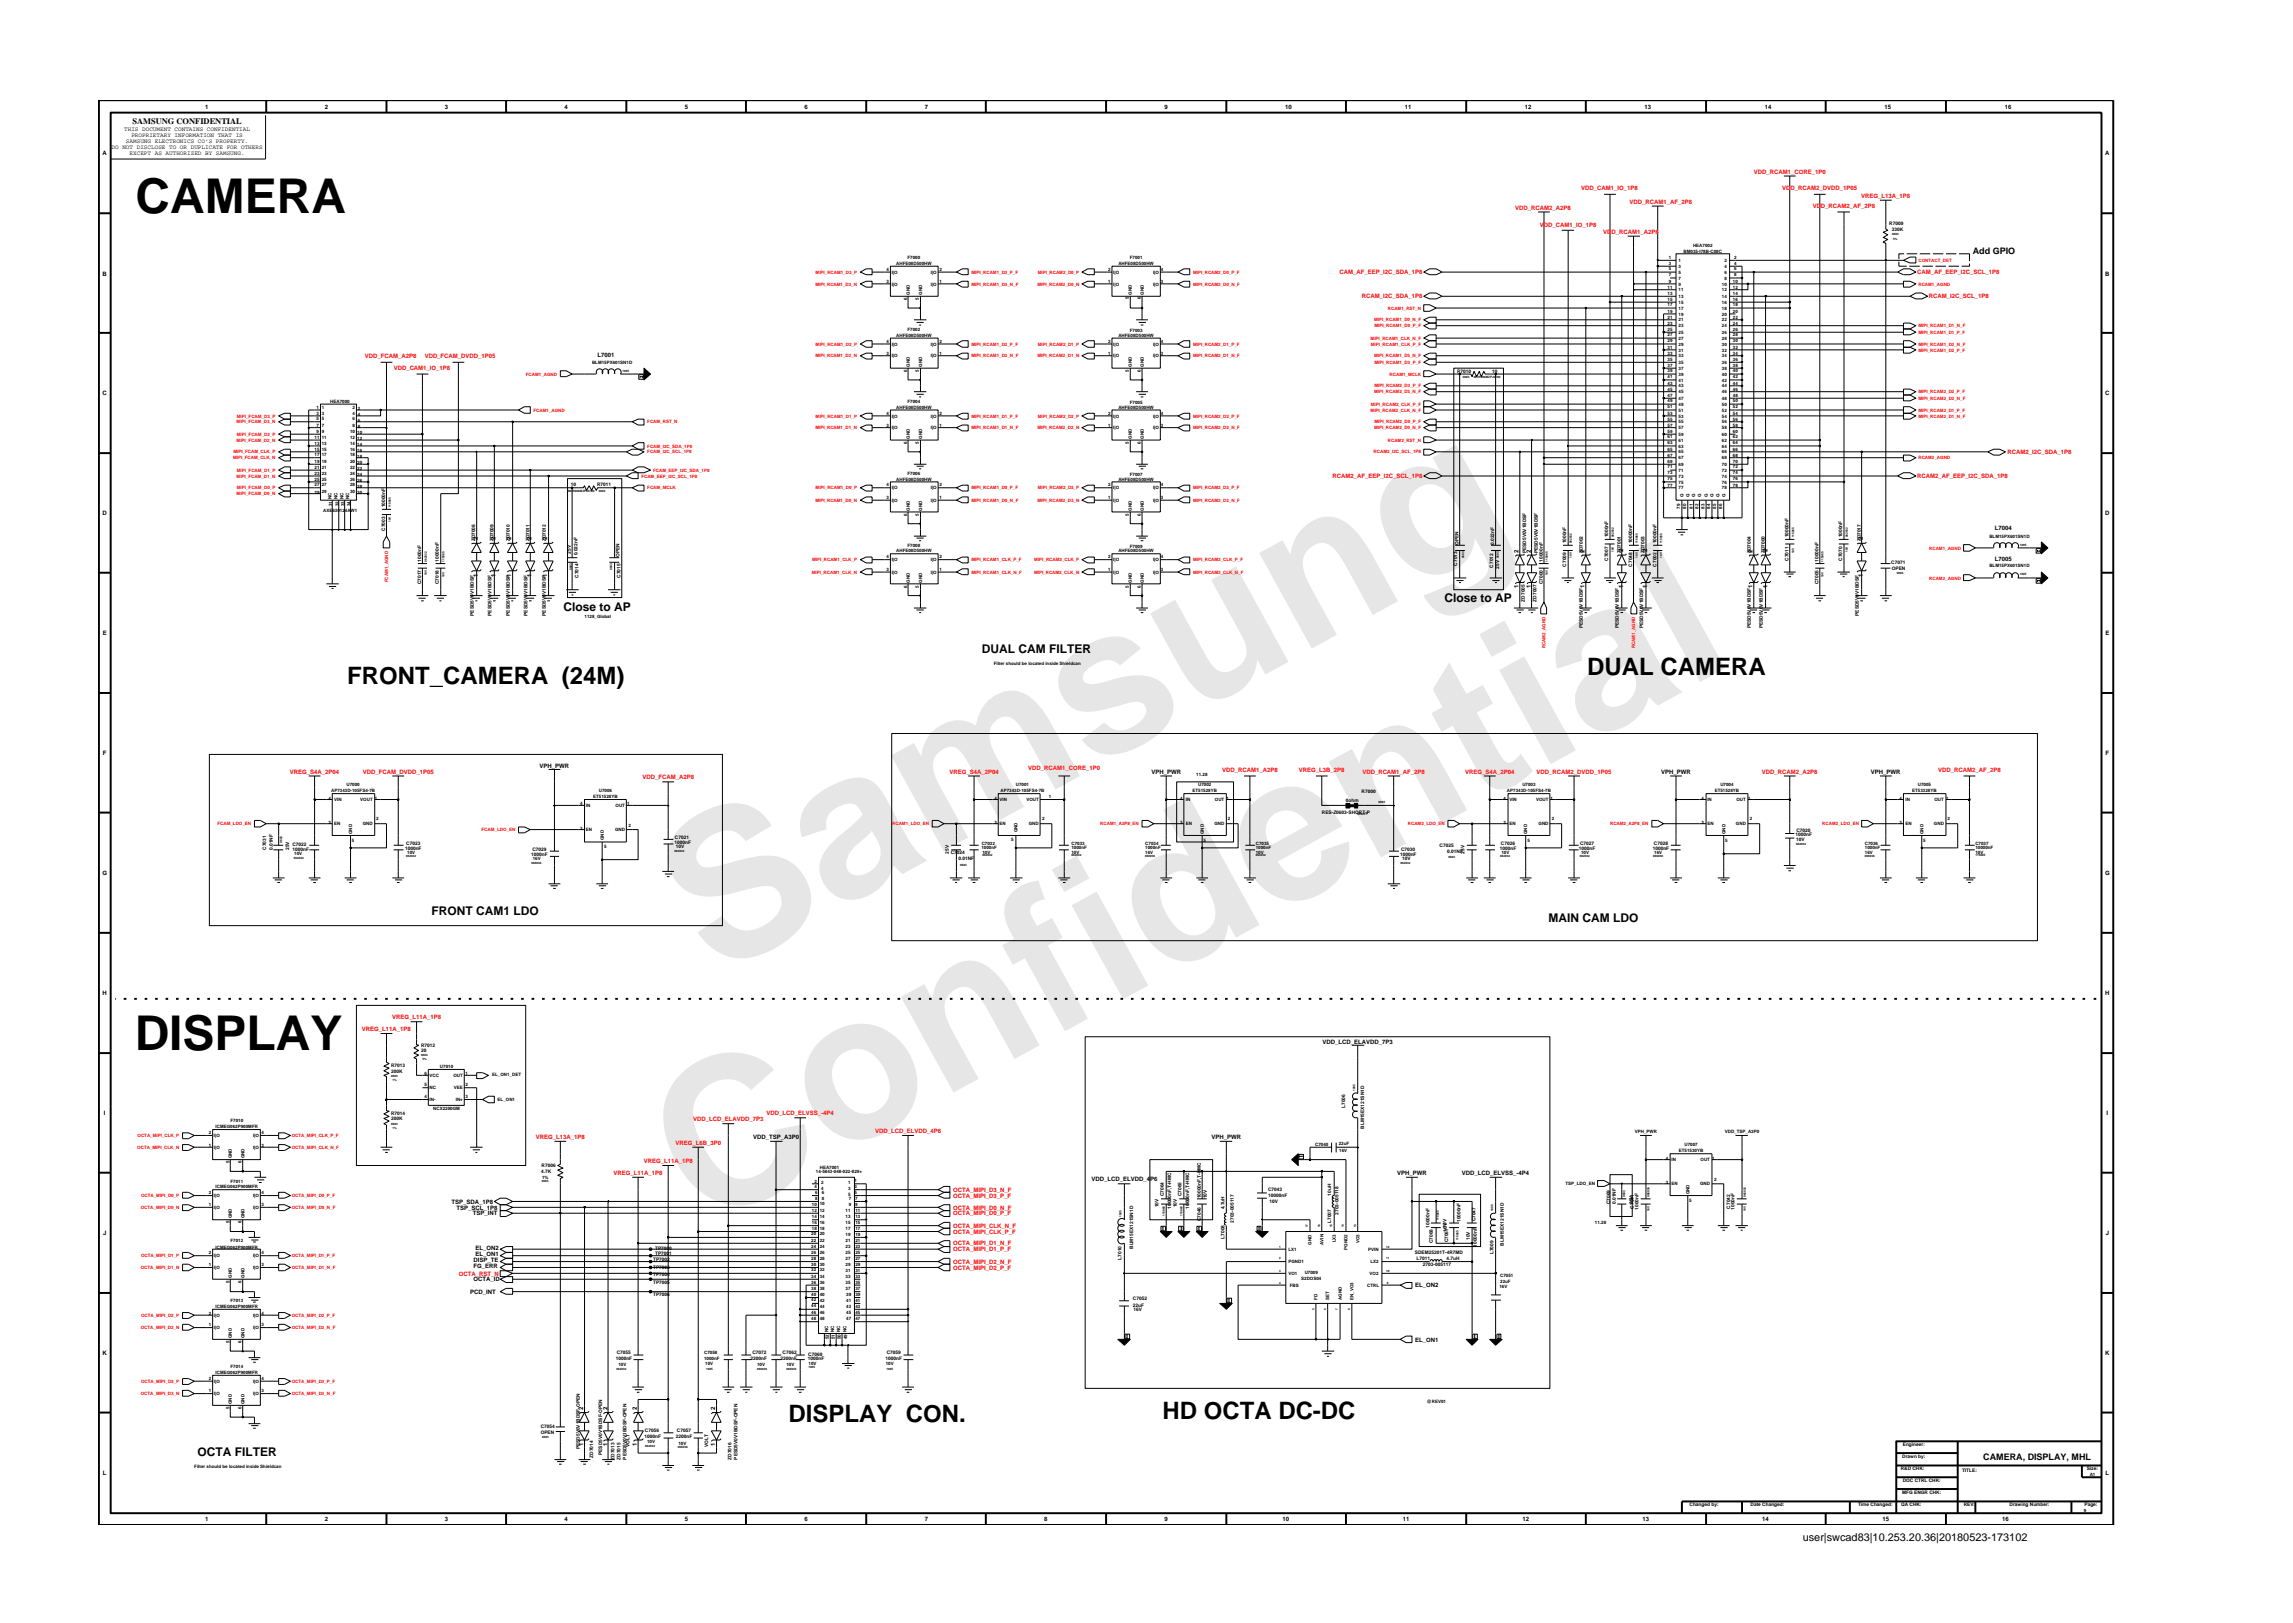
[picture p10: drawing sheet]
<svg xmlns="http://www.w3.org/2000/svg" width="297mm" height="210mm" viewBox="0 0 297 210" stroke-linecap="round" stroke-linejoin="round" font-family="sans-serif">
<defs><g id="words">
<g font-size="26.5" fill="#e6e6e6">
<text x="92.4" y="126.7" transform="rotate(-29 92.4 126.7)">Samsung</text>
<text x="91.1" y="159.4" transform="rotate(-29 91.1 159.4)">Confidential</text>
</g>
<g font-size="6.2">
<text x="17.6" y="27.6">CAMERA</text>
<text x="17.4" y="136">DISPLAY</text>
</g>
<g font-size="3.1">
<text x="45" y="88.7">FRONT_CAMERA (24M)</text>
<text x="205.6" y="87.5">DUAL CAMERA</text>
<text x="102.1" y="184.2">DISPLAY CON.</text>
<text x="150.6" y="183.8">HD OCTA DC-DC</text>
</g>
<g font-size="1.6">
<text x="73" y="79.1">Close to AP</text>
<text x="187.1" y="78">Close to AP</text>
<text x="127.2" y="84.6">DUAL CAM FILTER</text>
<text x="55.9" y="118.6">FRONT CAM1 LDO</text>
<text x="200.6" y="119.5">MAIN CAM LDO</text>
<text x="25.6" y="188.7">OCTA FILTER</text>
</g>
<text font-size="1.4" x="233.5" y="199.7">user|swcad83|10.253.20.36|20180523-173102</text>
<g font-size="1.2">
<text x="255.6" y="32.9">Add GPIO</text>
<text x="256.9" y="189.1">CAMERA, DISPLAY, MHL</text>
</g>
<text font-size="1.1" x="17.2" y="16.1">SAMSUNG CONFIDENTIAL</text>
<g font-size=".8">
<text x="16.1" y="17">THIS DOCUMENT CONTAINS CONFIDENTIAL</text>
<text x="17" y="17.8">PROPRIETARY INFORMATION THAT IS</text>
<text x="26.6" y="14.1">1</text>
<text x="42.1" y="14.1">2</text>
<text x="57.6" y="14.1">3</text>
<text x="73.1" y="14.1">4</text>
<text x="88.7" y="14.1">5</text>
<text x="104.2" y="14.1">6</text>
<text x="119.8" y="14.1">7</text>
<text x="150.9" y="14.1">9</text>
<text x="166.5" y="14.1">10</text>
<text x="182" y="14.1">11</text>
<text x="197.5" y="14.1">12</text>
<text x="213" y="14.1">13</text>
<text x="228.6" y="14.1">14</text>
<text x="244.1" y="14.1">15</text>
<text x="259.7" y="14.1">16</text>
<text x="13.3" y="20.1">A</text>
<text x="14.5" y="19.3">DO NOT DISCLOSE TO OR DUPLICATE FOR OTHERS</text>
<text x="16.3" y="18.5">SAMSUNG ELECTRONICS CO’S PROPERTY.</text>
<text x="16.8" y="20.1">EXCEPT AS AUTHORIZED BY SAMSUNG.</text>
<text x="272.7" y="20.1">A</text>
<text x="13.3" y="35.7">B</text>
<text x="272.7" y="35.7">B</text>
<text x="77.4" y="46.2">L7001</text>
<text x="13.3" y="51.2">C</text>
<text x="272.7" y="51.2">C</text>
<text x="13.3" y="66.8">D</text>
<text x="61.9" y="70" transform="rotate(-90 61.9 70)">2</text>
<text x="64.2" y="70" transform="rotate(-90 64.2 70)">2</text>
<text x="66.2" y="70" transform="rotate(-90 66.2 70)">2</text>
<text x="68.9" y="70" transform="rotate(-90 68.9 70)">2</text>
<text x="70.9" y="70" transform="rotate(-90 70.9 70)">2</text>
<text x="196.7" y="71.6" transform="rotate(-90 196.7 71.6)">2</text>
<text x="198.3" y="71.6" transform="rotate(-90 198.3 71.6)">2</text>
<text x="205.3" y="71.6" transform="rotate(-90 205.3 71.6)">2</text>
<text x="210.3" y="71.5" transform="rotate(-90 210.3 71.5)">2</text>
<text x="213.4" y="71.5" transform="rotate(-90 213.4 71.5)">2</text>
<text x="227" y="71.6" transform="rotate(-90 227 71.6)">2</text>
<text x="229" y="71.5" transform="rotate(-90 229 71.5)">2</text>
<text x="241.3" y="70" transform="rotate(-90 241.3 70)">2</text>
<text x="258.4" y="68.7">L7004</text>
<text x="272.7" y="66.8">D</text>
<text x="61.9" y="74.7" transform="rotate(-90 61.9 74.7)">1</text>
<text x="64.2" y="74.7" transform="rotate(-90 64.2 74.7)">1</text>
<text x="66.2" y="74.7" transform="rotate(-90 66.2 74.7)">1</text>
<text x="68.9" y="74.7" transform="rotate(-90 68.9 74.7)">1</text>
<text x="70.9" y="74.7" transform="rotate(-90 70.9 74.7)">1</text>
<text x="196.7" y="76.2" transform="rotate(-90 196.7 76.2)">1</text>
<text x="198.3" y="76.2" transform="rotate(-90 198.3 76.2)">1</text>
<text x="205.3" y="76.2" transform="rotate(-90 205.3 76.2)">1</text>
<text x="210.3" y="76.2" transform="rotate(-90 210.3 76.2)">1</text>
<text x="213.4" y="76.2" transform="rotate(-90 213.4 76.2)">1</text>
<text x="227" y="76.2" transform="rotate(-90 227 76.2)">1</text>
<text x="229" y="76.2" transform="rotate(-90 229 76.2)">1</text>
<text x="241.3" y="74.7" transform="rotate(-90 241.3 74.7)">1</text>
<text x="258.4" y="72.6">L7005</text>
<text x="13.3" y="82.3">E</text>
<text x="272.7" y="82.3">E</text>
<text x="13.3" y="97.8">F</text>
<text x="69.9" y="99.5">VPH_PWR</text>
<text x="149.2" y="100.2">VPH_PWR</text>
<text x="215.2" y="100.2">VPH_PWR</text>
<text x="242.4" y="100.2">VPH_PWR</text>
<text x="272.8" y="97.8">F</text>
<text x="13.3" y="113.3">G</text>
<text x="272.7" y="113.3">G</text>
<text x="13.3" y="128.9">H</text>
<text x="272.7" y="128.9">H</text>
<text x="171.3" y="135.2">VDD_LCD_ELAVDD_7P3</text>
<text x="13.5" y="144.4">I</text>
<text x="97.5" y="147.5">VDD_TSP_A3P0</text>
<text x="156.9" y="147.5">VPH_PWR</text>
<text x="272.9" y="144.4">I</text>
<text x="58.5" y="155.9">TSP_SDA_1P8</text>
<text x="141.4" y="153.1">VDD_LCD_ELVDD_4P6</text>
<text x="181" y="152.2">VPH_PWR</text>
<text x="189.4" y="152.2">VDD_LCD_ELVSS_-4P4</text>
<text x="13.4" y="160">J</text>
<text x="59.1" y="156.7">TSP_SCL_1P8</text>
<text x="61.3" y="157.5">TSP_INT</text>
<text x="61.6" y="161.9">EL_ON2</text>
<text x="272.8" y="160">J</text>
<text x="60.9" y="167.6">PCD_INT</text>
<text x="61.3" y="163.5">DISP_TE</text>
<text x="61.3" y="164.3">FG_ERR</text>
<text x="61.3" y="166">OCTA_ID</text>
<text x="61.6" y="162.7">EL_ON1</text>
<text x="183.3" y="166.8">EL_ON2</text>
<text x="183.3" y="173.8">EL_ON1</text>
<text x="13.3" y="175.5">K</text>
<text x="272.7" y="175.5">K</text>
<text x="75.6" y="182.7" transform="rotate(-90 75.6 182.7)">2</text>
<text x="78.7" y="182.7" transform="rotate(-90 78.7 182.7)">2</text>
<text x="82.5" y="182.7" transform="rotate(-90 82.5 182.7)">2</text>
<text x="92.7" y="182.7" transform="rotate(-90 92.7 182.7)">2</text>
<text x="13.3" y="191.1">L</text>
<text x="75.6" y="187.3" transform="rotate(-90 75.6 187.3)">1</text>
<text x="78.7" y="187.3" transform="rotate(-90 78.7 187.3)">1</text>
<text x="82.5" y="187.3" transform="rotate(-90 82.5 187.3)">1</text>
<text x="92.7" y="187.3" transform="rotate(-90 92.7 187.3)">1</text>
<text x="272.8" y="191.1">L</text>
<text x="26.6" y="197.1">1</text>
<text x="42.1" y="197.1">2</text>
<text x="57.6" y="197.1">3</text>
<text x="73.1" y="197.1">4</text>
<text x="88.7" y="197.1">5</text>
<text x="104.2" y="197.1">6</text>
<text x="119.8" y="197.1">7</text>
<text x="135.3" y="197.1">8</text>
<text x="150.9" y="197.1">9</text>
<text x="166.1" y="197.1">10</text>
<text x="181.7" y="197.1">11</text>
<text x="197.2" y="197.1">12</text>
<text x="212.8" y="197.1">13</text>
<text x="228.3" y="197.1">14</text>
<text x="243.9" y="197.1">15</text>
<text x="259.4" y="197.1">16</text>
</g>
<g font-size=".8" fill="#f00">
<text x="227.2" y="22.5">VDD_RCAM1_CORE_1P0</text>
<text x="196.3" y="27.2">VDD_RCAM2_A2P8</text>
<text x="199.5" y="29.4">VDD_CAM1_IO_1P8</text>
<text x="204.8" y="24.6">VDD_CAM1_IO_1P8</text>
<text x="211.1" y="26.4">VDD_RCAM1_AF_2P8</text>
<text x="230.9" y="24.6">VDD_RCAM2_DVDD_1P05</text>
<text x="234.8" y="27">VDD_RCAM2_AF_2P8</text>
<text x="241.1" y="25.6">VREG_L13A_1P8</text>
<text x="173.5" y="35.5">CAM_AF_EEP_I2C_SDA_1P8</text>
<text x="207.7" y="30.3">VDD_RCAM1_A2P8</text>
<text x="248.4" y="35.5">CAM_AF_EEP_I2C_SCL_1P8</text>
<text x="176.4" y="38.7">RCAM_I2C_SDA_1P8</text>
<text x="249.9" y="38.7">RCAM_I2C_SCL_1P8</text>
<text x="47.3" y="46.4">VDD_FCAM_A2P8</text>
<text x="51" y="48">VDD_CAM1_IO_1P8</text>
<text x="55" y="46.4">VDD_FCAM_DVDD_1P05</text>
<text x="260" y="58.8">RCAM2_I2C_SDA_1P8</text>
<text x="172.6" y="61.9">RCAM2_AF_EEP_I2C_SCL_1P8</text>
<text x="248.4" y="61.9">RCAM2_AF_EEP_I2C_SDA_1P8</text>
<text x="37.6" y="100.2">VREG_S4A_2P04</text>
<text x="47" y="100.2">VDD_FCAM_DVDD_1P05</text>
<text x="83.2" y="101">VDD_FCAM_A2P8</text>
<text x="123" y="100.2">VREG_S4A_2P04</text>
<text x="133.2" y="99.8">VDD_RCAM1_CORE_1P0</text>
<text x="158.3" y="100">VDD_RCAM1_A2P8</text>
<text x="168.3" y="100">VREG_L3B_2P8</text>
<text x="176.5" y="100.2">VDD_RCAM1_AF_2P8</text>
<text x="189.8" y="100.2">VREG_S4A_2P04</text>
<text x="199" y="100.2">VDD_RCAM2_DVDD_1P05</text>
<text x="228.2" y="100.2">VDD_RCAM2_A2P8</text>
<text x="251.1" y="100">VDD_RCAM2_AF_2P8</text>
<text x="46.9" y="133.6">VREG_L11A_1P8</text>
<text x="50.8" y="132.1">VREG_L11A_1P8</text>
<text x="69.4" y="147.5">VREG_L13A_1P8</text>
<text x="87.5" y="148.4">VREG_L6B_3P0</text>
<text x="89.8" y="145.3">VDD_LCD_ELAVDD_7P3</text>
<text x="99.3" y="144.5">VDD_LCD_ELVSS_-4P4</text>
<text x="113.4" y="146.8">VDD_LCD_ELVDD_4P6</text>
<text x="79.5" y="152.2">VREG_L11A_1P8</text>
<text x="83.4" y="150.7">VREG_L11A_1P8</text>
<text x="123.5" y="155.2">OCTA_MIPI_D3_P_F</text>
<text x="123.5" y="154.4">OCTA_MIPI_D3_N_F</text>
<text x="123.5" y="161.3">OCTA_MIPI_D1_N_F</text>
<text x="123.5" y="159.8">OCTA_MIPI_CLK_P_F</text>
<text x="123.5" y="159.1">OCTA_MIPI_CLK_N_F</text>
<text x="123.5" y="157.5">OCTA_MIPI_D0_P_F</text>
<text x="123.5" y="156.7">OCTA_MIPI_D0_N_F</text>
<text x="59.5" y="165.2">OCTA_RST_N</text>
<text x="123.5" y="164.5">OCTA_MIPI_D2_P_F</text>
<text x="123.5" y="163.7">OCTA_MIPI_D2_N_F</text>
<text x="123.5" y="162.1">OCTA_MIPI_D1_P_F</text>
</g>
<g font-size=".6">
<text x="244.7" y="29.1">R7009</text>
<text x="245.1" y="29.9">330K</text>
<text x="114.9" y="35.1">4</text>
<text x="115.5" y="35.5">I|O</text>
<text x="116.1" y="34.3">AHFE08D500HW</text>
<text x="117.6" y="33.6">F7000</text>
<text x="120.6" y="35.5">I|O</text>
<text x="121.7" y="35.1">2</text>
<text x="143.6" y="35.1">2</text>
<text x="144.2" y="35.5">I|O</text>
<text x="144.9" y="34.3">AHFE08D500HW</text>
<text x="146.4" y="33.6">F7001</text>
<text x="149.4" y="35.5">I|O</text>
<text x="150.4" y="35.1">4</text>
<text x="216.2" y="33.5">1</text>
<text x="216.2" y="34.3">3</text>
<text x="216.2" y="35">5</text>
<text x="216.2" y="35.8">7</text>
<text x="217.5" y="34.7">3</text>
<text x="217.5" y="33.9">1</text>
<text x="217.5" y="35.5">5</text>
<text x="218.1" y="32.8">BM035-I78B-C08C</text>
<text x="219.3" y="32">HEA7002</text>
<text x="223.4" y="33.9">2</text>
<text x="223.4" y="34.7">4</text>
<text x="223.4" y="35.5">6</text>
<text x="224.7" y="34.3">4</text>
<text x="224.7" y="33.5">2</text>
<text x="224.7" y="35">6</text>
<text x="224.7" y="35.8">8</text>
<text x="114.9" y="36.6">3</text>
<text x="115.5" y="37">I|O</text>
<text x="117.5" y="38.9" transform="rotate(-90 117.5 38.9)">6</text>
<text x="117.8" y="38.2" transform="rotate(-90 117.8 38.2)">GND</text>
<text x="119" y="38.9" transform="rotate(-90 119 38.9)">5</text>
<text x="119.5" y="38.2" transform="rotate(-90 119.5 38.2)">GND</text>
<text x="120.6" y="37">I|O</text>
<text x="121.7" y="36.6">1</text>
<text x="143.6" y="36.6">1</text>
<text x="144.2" y="37">I|O</text>
<text x="146.2" y="38.8" transform="rotate(-90 146.2 38.8)">5</text>
<text x="146.6" y="38.2" transform="rotate(-90 146.6 38.2)">GND</text>
<text x="147.8" y="38.8" transform="rotate(-90 147.8 38.8)">6</text>
<text x="148.2" y="38.2" transform="rotate(-90 148.2 38.2)">GND</text>
<text x="149.4" y="37">I|O</text>
<text x="150.4" y="36.6">3</text>
<text x="216" y="41.3">21</text>
<text x="216" y="37.4">11</text>
<text x="216" y="38.2">13</text>
<text x="216" y="38.9">15</text>
<text x="216" y="39.7">17</text>
<text x="216" y="40.5">19</text>
<text x="216.2" y="36.6">9</text>
<text x="217.5" y="37.7">11</text>
<text x="217.5" y="38.6">13</text>
<text x="217.5" y="39.4">15</text>
<text x="217.5" y="40.1">17</text>
<text x="217.5" y="40.9">19</text>
<text x="217.5" y="41.6">21</text>
<text x="217.5" y="36.2">7</text>
<text x="217.5" y="37">9</text>
<text x="223.1" y="37.7">12</text>
<text x="223.1" y="38.6">14</text>
<text x="223.1" y="39.4">16</text>
<text x="223.1" y="40.9">20</text>
<text x="223.1" y="37">10</text>
<text x="223.1" y="41.6">22</text>
<text x="223.1" y="40.1">18</text>
<text x="223.4" y="36.2">8</text>
<text x="224.5" y="39.7">18</text>
<text x="224.5" y="38.2">14</text>
<text x="224.5" y="36.6">10</text>
<text x="224.5" y="37.4">12</text>
<text x="224.5" y="41.3">22</text>
<text x="224.5" y="38.9">16</text>
<text x="224.5" y="40.5">20</text>
<text x="76.7" y="47.1">BLM15PX601SN1D</text>
<text x="114.9" y="46">3</text>
<text x="114.9" y="44.4">4</text>
<text x="115.5" y="46.3">I|O</text>
<text x="115.5" y="44.8">I|O</text>
<text x="116.1" y="43.6">AHFE08D500HW</text>
<text x="117.6" y="42.9">F7002</text>
<text x="117.8" y="47.5" transform="rotate(-90 117.8 47.5)">GND</text>
<text x="119.5" y="47.5" transform="rotate(-90 119.5 47.5)">GND</text>
<text x="120.6" y="46.3">I|O</text>
<text x="120.6" y="44.8">I|O</text>
<text x="121.7" y="46">1</text>
<text x="121.7" y="44.4">2</text>
<text x="143.6" y="46">1</text>
<text x="143.6" y="44.4">2</text>
<text x="144.2" y="46.3">I|O</text>
<text x="144.2" y="44.8">I|O</text>
<text x="144.9" y="43.6">AHFE08D500HW</text>
<text x="146.4" y="43">F7003</text>
<text x="146.6" y="47.5" transform="rotate(-90 146.6 47.5)">GND</text>
<text x="148.2" y="47.5" transform="rotate(-90 148.2 47.5)">GND</text>
<text x="149.4" y="46.3">I|O</text>
<text x="149.4" y="44.8">I|O</text>
<text x="150.4" y="46">3</text>
<text x="150.4" y="44.4">4</text>
<text x="216" y="47.5">37</text>
<text x="216" y="45.2">31</text>
<text x="216" y="46">33</text>
<text x="216" y="46.7">35</text>
<text x="216" y="42.1">23</text>
<text x="216" y="42.8">25</text>
<text x="216" y="43.6">27</text>
<text x="216" y="44.4">29</text>
<text x="217.5" y="47.9">37</text>
<text x="217.5" y="45.5">31</text>
<text x="217.5" y="46.3">33</text>
<text x="217.5" y="47.1">35</text>
<text x="217.5" y="42.4">23</text>
<text x="217.5" y="43.3">25</text>
<text x="217.5" y="44">27</text>
<text x="217.5" y="44.8">29</text>
<text x="223.1" y="45.5">32</text>
<text x="223.1" y="47.1">36</text>
<text x="223.1" y="42.4">24</text>
<text x="223.1" y="44">28</text>
<text x="223.1" y="47.9">38</text>
<text x="223.1" y="44.8">30</text>
<text x="223.1" y="46.3">34</text>
<text x="223.1" y="43.3">26</text>
<text x="224.5" y="47.5">38</text>
<text x="224.5" y="46">34</text>
<text x="224.5" y="42.8">26</text>
<text x="224.5" y="44.4">30</text>
<text x="224.5" y="45.2">32</text>
<text x="224.5" y="46.7">36</text>
<text x="224.5" y="42.1">24</text>
<text x="224.5" y="43.6">28</text>
<text x="41" y="52.9">1 1</text>
<text x="41" y="53.7">3 3</text>
<text x="42.8" y="52.2">HEA7000</text>
<text x="45.7" y="52.9">2</text>
<text x="45.7" y="53.7">4</text>
<text x="46.4" y="53.1">2</text>
<text x="46.4" y="53.9">4</text>
<text x="114.9" y="53.7">4</text>
<text x="116.1" y="52.9">AHFE08D500HW</text>
<text x="117.5" y="48.2" transform="rotate(-90 117.5 48.2)">6</text>
<text x="117.6" y="52.2">F7004</text>
<text x="119" y="48.2" transform="rotate(-90 119 48.2)">5</text>
<text x="121.7" y="53.7">2</text>
<text x="143.6" y="53.7">2</text>
<text x="144.9" y="52.9">AHFE08D500HW</text>
<text x="146.2" y="48.2" transform="rotate(-90 146.2 48.2)">5</text>
<text x="146.4" y="52.4">F7005</text>
<text x="147.8" y="48.2" transform="rotate(-90 147.8 48.2)">6</text>
<text x="150.4" y="53.7">4</text>
<text x="188.8" y="48.3">R7010</text>
<text x="193.3" y="48.3">10</text>
<text x="216" y="48.2">39</text>
<text x="216" y="49">41</text>
<text x="216" y="49.9">43</text>
<text x="216" y="52.9">51</text>
<text x="216" y="53.7">53</text>
<text x="216" y="50.6">45</text>
<text x="216" y="51.4">47</text>
<text x="216" y="52.1">49</text>
<text x="217.5" y="48.7">39</text>
<text x="217.5" y="49.4">41</text>
<text x="217.5" y="50.2">43</text>
<text x="217.5" y="53.3">51</text>
<text x="217.5" y="51">45</text>
<text x="217.5" y="51.8">47</text>
<text x="217.5" y="52.6">49</text>
<text x="223.1" y="48.7">40</text>
<text x="223.1" y="49.4">42</text>
<text x="223.1" y="53.3">52</text>
<text x="223.1" y="51.8">48</text>
<text x="223.1" y="52.6">50</text>
<text x="223.1" y="50.2">44</text>
<text x="223.1" y="51">46</text>
<text x="224.5" y="49">42</text>
<text x="224.5" y="53.7">54</text>
<text x="224.5" y="50.6">46</text>
<text x="224.5" y="48.2">40</text>
<text x="224.5" y="52.9">52</text>
<text x="224.5" y="49.9">44</text>
<text x="224.5" y="51.4">48</text>
<text x="224.5" y="52.1">50</text>
<text x="40.8" y="59.1">17 17</text>
<text x="40.8" y="56.8">11 11</text>
<text x="40.8" y="58.4">15 15</text>
<text x="40.8" y="60">19 19</text>
<text x="40.8" y="57.6">13</text>
<text x="41" y="54.5">5</text>
<text x="41" y="55.3">7 7</text>
<text x="41" y="56.1">9</text>
<text x="41.7" y="57.6">13</text>
<text x="41.7" y="54.5">5</text>
<text x="41.7" y="56.1">9</text>
<text x="45.4" y="56.1">10</text>
<text x="45.4" y="56.8">12</text>
<text x="45.4" y="58.4">16</text>
<text x="45.4" y="59.1">18</text>
<text x="45.4" y="60">20</text>
<text x="45.4" y="57.6">14</text>
<text x="45.7" y="55.3">8</text>
<text x="45.7" y="54.5">6</text>
<text x="46.3" y="56.2">10</text>
<text x="46.3" y="57">12</text>
<text x="46.3" y="57.8">14</text>
<text x="46.3" y="58.5">16</text>
<text x="46.3" y="59.3">18</text>
<text x="46.4" y="54.6">6</text>
<text x="46.4" y="55.4">8</text>
<text x="114.9" y="55.3">3</text>
<text x="115.5" y="55.6">I|O</text>
<text x="115.5" y="54.1">I|O</text>
<text x="117.5" y="57.5" transform="rotate(-90 117.5 57.5)">6</text>
<text x="117.8" y="56.8" transform="rotate(-90 117.8 56.8)">GND</text>
<text x="119" y="57.5" transform="rotate(-90 119 57.5)">5</text>
<text x="119.5" y="56.8" transform="rotate(-90 119.5 56.8)">GND</text>
<text x="120.6" y="55.6">I|O</text>
<text x="120.6" y="54.1">I|O</text>
<text x="121.7" y="55.3">1</text>
<text x="143.6" y="55.3">1</text>
<text x="144.2" y="55.6">I|O</text>
<text x="144.2" y="54.1">I|O</text>
<text x="146.2" y="57.5" transform="rotate(-90 146.2 57.5)">5</text>
<text x="146.6" y="56.8" transform="rotate(-90 146.6 56.8)">GND</text>
<text x="147.8" y="57.5" transform="rotate(-90 147.8 57.5)">6</text>
<text x="148.2" y="56.8" transform="rotate(-90 148.2 56.8)">GND</text>
<text x="149.4" y="55.6">I|O</text>
<text x="149.4" y="54.1">I|O</text>
<text x="150.4" y="55.3">3</text>
<text x="216" y="56.8">61</text>
<text x="216" y="57.6">63</text>
<text x="216" y="58.4">65</text>
<text x="216" y="54.5">55</text>
<text x="216" y="55.3">57</text>
<text x="216" y="56">59</text>
<text x="216" y="59.2">67</text>
<text x="216" y="59.9">69</text>
<text x="217.5" y="57.2">61</text>
<text x="217.5" y="58">63</text>
<text x="217.5" y="58.7">65</text>
<text x="217.5" y="54.1">53</text>
<text x="217.5" y="54.9">55</text>
<text x="217.5" y="55.6">57</text>
<text x="217.5" y="56.5">59</text>
<text x="217.5" y="59.5">67</text>
<text x="223.1" y="58">64</text>
<text x="223.1" y="54.9">56</text>
<text x="223.1" y="56.5">60</text>
<text x="223.1" y="57.2">62</text>
<text x="223.1" y="54.1">54</text>
<text x="223.1" y="55.6">58</text>
<text x="223.1" y="59.5">68</text>
<text x="223.1" y="58.7">66</text>
<text x="224.5" y="56.8">62</text>
<text x="224.5" y="55.3">58</text>
<text x="224.5" y="56">60</text>
<text x="224.5" y="57.6">64</text>
<text x="224.5" y="54.5">56</text>
<text x="224.5" y="58.4">66</text>
<text x="224.5" y="59.2">68</text>
<text x="224.5" y="59.9">70</text>
<text x="40.8" y="61.5">23 23</text>
<text x="40.8" y="62.3">25 25</text>
<text x="40.8" y="64">29</text>
<text x="40.8" y="60.7">21</text>
<text x="40.8" y="63">27</text>
<text x="41.7" y="60.7">21</text>
<text x="41.7" y="63">27</text>
<text x="41.7" y="63.9">29</text>
<text x="43" y="64.6" transform="rotate(-90 43 64.6)">NC</text>
<text x="43" y="65.6" transform="rotate(-90 43 65.6)">31</text>
<text x="43.7" y="64.6" transform="rotate(-90 43.7 64.6)">NC</text>
<text x="43.9" y="65.6" transform="rotate(-90 43.9 65.6)">32</text>
<text x="44.5" y="64.6" transform="rotate(-90 44.5 64.6)">NC</text>
<text x="44.6" y="65.6" transform="rotate(-90 44.6 65.6)">33</text>
<text x="45.2" y="64.6" transform="rotate(-90 45.2 64.6)">NC</text>
<text x="45.4" y="61.5">24</text>
<text x="45.4" y="63.9">30</text>
<text x="45.4" y="60.7">22</text>
<text x="45.4" y="62.3">26</text>
<text x="45.4" y="63">28</text>
<text x="45.4" y="65.6" transform="rotate(-90 45.4 65.6)">34</text>
<text x="46.3" y="60.1">20</text>
<text x="46.3" y="60.9">22</text>
<text x="46.3" y="61.7">24</text>
<text x="46.3" y="62.4">26</text>
<text x="46.3" y="64">30</text>
<text x="46.3" y="63.2">28</text>
<text x="49.9" y="65.7" transform="rotate(-90 49.9 65.7)">10000nF</text>
<text x="73.9" y="63">10</text>
<text x="77.4" y="63">R7011</text>
<text x="114.9" y="64.6">3</text>
<text x="114.9" y="63">4</text>
<text x="115.5" y="65">I|O</text>
<text x="115.5" y="63.4">I|O</text>
<text x="116.1" y="62.3">AHFE08D500HW</text>
<text x="117.6" y="61.5">F7006</text>
<text x="120.6" y="65">I|O</text>
<text x="120.6" y="63.4">I|O</text>
<text x="121.7" y="64.6">1</text>
<text x="121.7" y="63">2</text>
<text x="143.6" y="64.6">1</text>
<text x="143.6" y="63">2</text>
<text x="144.2" y="65">I|O</text>
<text x="144.2" y="63.4">I|O</text>
<text x="144.9" y="62.3">AHFE08D500HW</text>
<text x="146.4" y="61.7">F7007</text>
<text x="149.4" y="65">I|O</text>
<text x="149.4" y="63.4">I|O</text>
<text x="150.4" y="64.6">3</text>
<text x="150.4" y="63">4</text>
<text x="216" y="60.7">71</text>
<text x="216" y="61.5">73</text>
<text x="216" y="62.2">75</text>
<text x="216" y="63.1">77</text>
<text x="217.5" y="60.4">69</text>
<text x="217.5" y="61.1">71</text>
<text x="217.5" y="61.9">73</text>
<text x="217.5" y="62.6">75</text>
<text x="217.5" y="63.4">77</text>
<text x="217.7" y="65.9" transform="rotate(-90 217.7 65.9)">79</text>
<text x="218.1" y="64.4" transform="rotate(-90 218.1 64.4)">G</text>
<text x="218.4" y="65.9" transform="rotate(-90 218.4 65.9)">80</text>
<text x="218.8" y="64.4" transform="rotate(-90 218.8 64.4)">G</text>
<text x="219.3" y="65.9" transform="rotate(-90 219.3 65.9)">81</text>
<text x="219.6" y="64.4" transform="rotate(-90 219.6 64.4)">G</text>
<text x="220" y="65.9" transform="rotate(-90 220 65.9)">82</text>
<text x="220.4" y="64.4" transform="rotate(-90 220.4 64.4)">G</text>
<text x="220.8" y="65.9" transform="rotate(-90 220.8 65.9)">83</text>
<text x="221.2" y="64.4" transform="rotate(-90 221.2 64.4)">G</text>
<text x="221.6" y="65.9" transform="rotate(-90 221.6 65.9)">84</text>
<text x="222" y="64.4" transform="rotate(-90 222 64.4)">G</text>
<text x="222.3" y="65.9" transform="rotate(-90 222.3 65.9)">85</text>
<text x="222.7" y="64.4" transform="rotate(-90 222.7 64.4)">G</text>
<text x="223.1" y="61.1">72</text>
<text x="223.1" y="60.4">70</text>
<text x="223.1" y="62.6">76</text>
<text x="223.1" y="61.9">74</text>
<text x="223.1" y="63.4">78</text>
<text x="223.1" y="65.9" transform="rotate(-90 223.1 65.9)">86</text>
<text x="223.5" y="64.4" transform="rotate(-90 223.5 64.4)">G</text>
<text x="224.5" y="60.7">72</text>
<text x="224.5" y="61.5">74</text>
<text x="224.5" y="63.1">78</text>
<text x="224.5" y="62.2">76</text>
<text x="41.9" y="66.3">AXE630124AW1</text>
<text x="49.9" y="68.7" transform="rotate(-90 49.9 68.7)">C7003</text>
<text x="61.6" y="70.1" transform="rotate(-90 61.6 70.1)">ZD7008</text>
<text x="63.9" y="70.1" transform="rotate(-90 63.9 70.1)">ZD7009</text>
<text x="66" y="70.1" transform="rotate(-90 66 70.1)">ZD7010</text>
<text x="68.6" y="70.1" transform="rotate(-90 68.6 70.1)">ZD7011</text>
<text x="70.7" y="70.1" transform="rotate(-90 70.7 70.1)">ZD7012</text>
<text x="73.9" y="71.7" transform="rotate(-90 73.9 71.7)">25V</text>
<text x="74.8" y="71.9" transform="rotate(-90 74.8 71.9)">0.022nF</text>
<text x="116.1" y="71.6">AHFE08D500HW</text>
<text x="117.5" y="66.8" transform="rotate(-90 117.5 66.8)">6</text>
<text x="117.6" y="70.8">F7008</text>
<text x="117.8" y="66.2" transform="rotate(-90 117.8 66.2)">GND</text>
<text x="119" y="66.8" transform="rotate(-90 119 66.8)">5</text>
<text x="119.5" y="66.2" transform="rotate(-90 119.5 66.2)">GND</text>
<text x="144.9" y="71.6">AHFE08D500HW</text>
<text x="146.2" y="66.8" transform="rotate(-90 146.2 66.8)">5</text>
<text x="146.4" y="71">F7009</text>
<text x="146.6" y="66.2" transform="rotate(-90 146.6 66.2)">GND</text>
<text x="147.8" y="66.8" transform="rotate(-90 147.8 66.8)">6</text>
<text x="148.2" y="66.2" transform="rotate(-90 148.2 66.2)">GND</text>
<text x="188.9" y="70.6" transform="rotate(-90 188.9 70.6)">OPEN</text>
<text x="193.6" y="70.6" transform="rotate(-90 193.6 70.6)">0.022nF</text>
<text x="197.7" y="71.7" transform="rotate(-90 197.7 71.7)">PESD5V0V1BDSF</text>
<text x="199.2" y="71.7" transform="rotate(-90 199.2 71.7)">PESD5V0V1BDSF</text>
<text x="202.9" y="70.4" transform="rotate(-90 202.9 70.4)">1000nF</text>
<text x="205.1" y="71.7" transform="rotate(-90 205.1 71.7)">ZD7002</text>
<text x="208.3" y="69.6" transform="rotate(-90 208.3 69.6)">1000nF</text>
<text x="210" y="71.7" transform="rotate(-90 210 71.7)">ZD7001</text>
<text x="211.4" y="70.4" transform="rotate(-90 211.4 70.4)">10000nF</text>
<text x="213" y="71.7" transform="rotate(-90 213 71.7)">ZD7003</text>
<text x="214.6" y="70.4" transform="rotate(-90 214.6 70.4)">10000nF</text>
<text x="226.8" y="71.7" transform="rotate(-90 226.8 71.7)">ZD7004</text>
<text x="228.6" y="71.7" transform="rotate(-90 228.6 71.7)">ZD7000</text>
<text x="231.7" y="69.6" transform="rotate(-90 231.7 69.6)">10000nF</text>
<text x="238.6" y="69.6" transform="rotate(-90 238.6 69.6)">1000nF</text>
<text x="241" y="70.1" transform="rotate(-90 241 70.1)">ZD7017</text>
<text x="257.7" y="69.7">BLM15PX601SN1D</text>
<text x="54.6" y="75.7" transform="rotate(-90 54.6 75.7)">C7017</text>
<text x="54.6" y="72.8" transform="rotate(-90 54.6 72.8)">1000nF</text>
<text x="56.8" y="75.7" transform="rotate(-90 56.8 75.7)">C7018</text>
<text x="56.8" y="72.8" transform="rotate(-90 56.8 72.8)">10000nF</text>
<text x="75" y="74.9" transform="rotate(-90 75 74.9)">C7014</text>
<text x="80.2" y="72.1" transform="rotate(-90 80.2 72.1)">OPEN</text>
<text x="80.4" y="74.9" transform="rotate(-90 80.4 74.9)">C7015</text>
<text x="114.9" y="73.9">3</text>
<text x="114.9" y="72.3">4</text>
<text x="115.5" y="74.3">I|O</text>
<text x="115.5" y="72.7">I|O</text>
<text x="117.5" y="76.1" transform="rotate(-90 117.5 76.1)">6</text>
<text x="117.8" y="75.5" transform="rotate(-90 117.8 75.5)">GND</text>
<text x="119" y="76.1" transform="rotate(-90 119 76.1)">5</text>
<text x="119.5" y="75.5" transform="rotate(-90 119.5 75.5)">GND</text>
<text x="120.6" y="74.3">I|O</text>
<text x="120.6" y="72.7">I|O</text>
<text x="121.7" y="73.9">1</text>
<text x="121.7" y="72.3">2</text>
<text x="143.6" y="73.9">1</text>
<text x="143.6" y="72.3">2</text>
<text x="144.2" y="74.3">I|O</text>
<text x="144.2" y="72.7">I|O</text>
<text x="146.2" y="76.1" transform="rotate(-90 146.2 76.1)">5</text>
<text x="146.6" y="75.5" transform="rotate(-90 146.6 75.5)">GND</text>
<text x="147.8" y="76.1" transform="rotate(-90 147.8 76.1)">6</text>
<text x="148.2" y="75.5" transform="rotate(-90 148.2 75.5)">GND</text>
<text x="149.4" y="72.7">I|O</text>
<text x="149.4" y="74.3">I|O</text>
<text x="150.4" y="73.9">3</text>
<text x="150.4" y="72.3">4</text>
<text x="188.8" y="73.3" transform="rotate(-90 188.8 73.3)">C7013</text>
<text x="193.4" y="73.5" transform="rotate(-90 193.4 73.5)">C7012</text>
<text x="194.2" y="73.7" transform="rotate(-90 194.2 73.7)">25V</text>
<text x="197.5" y="77.9" transform="rotate(-90 197.5 77.9)">ZD7005</text>
<text x="199.1" y="77.9" transform="rotate(-90 199.1 77.9)">ZD7007</text>
<text x="199.8" y="75.7" transform="rotate(-90 199.8 75.7)">C7000</text>
<text x="199.8" y="72.8" transform="rotate(-90 199.8 72.8)">10000nF</text>
<text x="202.9" y="73.4" transform="rotate(-90 202.9 73.4)">C7009</text>
<text x="208.3" y="72.6" transform="rotate(-90 208.3 72.6)">C7007</text>
<text x="211.4" y="73.4" transform="rotate(-90 211.4 73.4)">C7048</text>
<text x="214.6" y="73.4" transform="rotate(-90 214.6 73.4)">C7002</text>
<text x="231.7" y="72.6" transform="rotate(-90 231.7 72.6)">C7011</text>
<text x="235.6" y="75.7" transform="rotate(-90 235.6 75.7)">C7005</text>
<text x="235.6" y="72.8" transform="rotate(-90 235.6 72.8)">10000nF</text>
<text x="238.6" y="72.6" transform="rotate(-90 238.6 72.6)">C7070</text>
<text x="245" y="73.1">C7071</text>
<text x="245.1" y="73.9">OPEN</text>
<text x="257.7" y="73.5">BLM15PX601SN1D</text>
<text x="61.4" y="79.8" transform="rotate(-90 61.4 79.8)">PESD5V0V1BDSF</text>
<text x="63.7" y="79.8" transform="rotate(-90 63.7 79.8)">PESD5V0V1BDSF</text>
<text x="66" y="79.8" transform="rotate(-90 66 79.8)">PESD5V0V1BDSF</text>
<text x="68.3" y="79.8" transform="rotate(-90 68.3 79.8)">PESD5V0V1BDSF</text>
<text x="70.7" y="79.8" transform="rotate(-90 70.7 79.8)">PESD5V0V1BDSF</text>
<text x="75.7" y="80.1">1128_Global</text>
<text x="205.1" y="81.4" transform="rotate(-90 205.1 81.4)">PESD5V0V1BDSF</text>
<text x="209.7" y="81.4" transform="rotate(-90 209.7 81.4)">PESD5V0V1BDSF</text>
<text x="212.9" y="81.4" transform="rotate(-90 212.9 81.4)">PESD5V0V1BDSF</text>
<text x="226.8" y="81.4" transform="rotate(-90 226.8 81.4)">PESD5V0V1BDSF</text>
<text x="228.3" y="81.4" transform="rotate(-90 228.3 81.4)">PESD5V0V1BDSF</text>
<text x="240.8" y="79.8" transform="rotate(-90 240.8 79.8)">PESD5V0V1BDSF</text>
<text x="128.7" y="86.1">Filter should be located inside Shieldcan</text>
<text x="44.9" y="101.9">U7000</text>
<text x="131.6" y="101.9">U7001</text>
<text x="155" y="100.5">11.28</text>
<text x="155.2" y="101.9">U7002</text>
<text x="197.2" y="101.9">U7003</text>
<text x="222.9" y="101.9">U7004</text>
<text x="248.4" y="101.9">U7005</text>
<text x="42.5" y="103.6">4</text>
<text x="42.5" y="106.7">3</text>
<text x="42.9" y="102.6">AP7343D-105FS4-7B</text>
<text x="43.3" y="103.8">VIN</text>
<text x="43.3" y="106.9">EN</text>
<text x="46.7" y="103.8">VOUT</text>
<text x="47" y="106.9">GND</text>
<text x="48.6" y="103.6">1</text>
<text x="48.7" y="106.3">2</text>
<text x="75.1" y="104.3">4</text>
<text x="75.1" y="107.5">3</text>
<text x="75.9" y="104.5">IN</text>
<text x="75.9" y="107.7">EN</text>
<text x="76.8" y="103.4">ET51528YB</text>
<text x="77.6" y="102.6">U7006</text>
<text x="79.7" y="107.7">GND</text>
<text x="79.7" y="104.5">OUT</text>
<text x="81.2" y="104.3">1</text>
<text x="81.4" y="107.1">2</text>
<text x="128.8" y="103.6">4</text>
<text x="128.8" y="106.7">3</text>
<text x="129.5" y="103.8">VIN</text>
<text x="129.5" y="106.9">EN</text>
<text x="129.6" y="102.6">AP7343D-105FS4-7B</text>
<text x="131.8" y="107.8" transform="rotate(-90 131.8 107.8)">GND</text>
<text x="133" y="103.8">VOUT</text>
<text x="133.3" y="106.9">GND</text>
<text x="135" y="106.3">2</text>
<text x="135.8" y="103.4">1</text>
<text x="152.9" y="106.7">3</text>
<text x="152.9" y="103.6">4</text>
<text x="153.6" y="106.9">EN</text>
<text x="153.6" y="103.8">IN</text>
<text x="154.5" y="102.6">ET51528YB</text>
<text x="157.3" y="106.9">GND</text>
<text x="157.4" y="103.8">OUT</text>
<text x="158.9" y="103.6">1</text>
<text x="159" y="106.3">2</text>
<text x="171.2" y="105.5">RES-Z0603-SHORT-P</text>
<text x="174.4" y="103.9">0ohm</text>
<text x="176.4" y="102.7">R7000</text>
<text x="194.8" y="103.6">4</text>
<text x="194.8" y="106.7">3</text>
<text x="195.2" y="102.6">AP7343D-105FS4-7B</text>
<text x="195.5" y="103.8">VIN</text>
<text x="195.5" y="106.9">EN</text>
<text x="199" y="103.8">VOUT</text>
<text x="199.3" y="106.9">GND</text>
<text x="200.9" y="103.6">1</text>
<text x="201" y="106.3">2</text>
<text x="220.4" y="103.6">4</text>
<text x="220.4" y="106.7">3</text>
<text x="221.2" y="103.8">IN</text>
<text x="221.2" y="106.9">EN</text>
<text x="222.1" y="102.6">ET51528YB</text>
<text x="224.9" y="106.9">GND</text>
<text x="224.9" y="103.8">OUT</text>
<text x="226.4" y="103.6">1</text>
<text x="226.7" y="106.3">2</text>
<text x="232.7" y="107.8">C7020</text>
<text x="246.1" y="106.7">3</text>
<text x="246.1" y="103.6">4</text>
<text x="246.8" y="106.9">EN</text>
<text x="246.8" y="103.8">IN</text>
<text x="247.7" y="102.6">ET53328YB</text>
<text x="250.5" y="106.9">GND</text>
<text x="250.6" y="103.8">OUT</text>
<text x="252.1" y="103.6">1</text>
<text x="252.3" y="106.3">2</text>
<text x="34.5" y="110.1" transform="rotate(-90 34.5 110.1)">C7031</text>
<text x="35.3" y="110.1" transform="rotate(-90 35.3 110.1)">0.01NF</text>
<text x="37.5" y="110.1" transform="rotate(-90 37.5 110.1)">25V</text>
<text x="37.9" y="109.6">C7022</text>
<text x="37.9" y="110.2">1000nF</text>
<text x="38.1" y="110.8">10V</text>
<text x="45.6" y="109">5</text>
<text x="45.6" y="108.1" transform="rotate(-90 45.6 108.1)">GND</text>
<text x="52.5" y="110.1">1000nF</text>
<text x="52.6" y="109.5">C7023</text>
<text x="52.8" y="110.6">10V</text>
<text x="68.8" y="110.8">1000nF</text>
<text x="69" y="110.2">C7029</text>
<text x="69" y="111.4">16V</text>
<text x="78.2" y="108.8" transform="rotate(-90 78.2 108.8)">GND</text>
<text x="78.3" y="109.8">5</text>
<text x="87.4" y="109.3">1000nF</text>
<text x="87.4" y="108.7">C7021</text>
<text x="87.6" y="109.9">10V</text>
<text x="122.9" y="110.6" transform="rotate(-90 122.9 110.6)">25V</text>
<text x="123.2" y="110.6">C7024</text>
<text x="124.1" y="111.4">0.01NF</text>
<text x="127.1" y="110">1000nF</text>
<text x="127.2" y="109.4">C7032</text>
<text x="127.3" y="110.6">10V</text>
<text x="131" y="108.9">5</text>
<text x="138.8" y="110.6">10V</text>
<text x="138.8" y="109.4">C7033</text>
<text x="138.8" y="110">1000nF</text>
<text x="148.4" y="110.6">16V</text>
<text x="148.4" y="109.4">C7034</text>
<text x="148.4" y="110">1000nF</text>
<text x="155.9" y="109">5</text>
<text x="155.9" y="108.1" transform="rotate(-90 155.9 108.1)">GND</text>
<text x="162.7" y="110">1000nF</text>
<text x="162.7" y="109.4">C7035</text>
<text x="162.7" y="110.6">10V</text>
<text x="181.4" y="110.9">1000nF</text>
<text x="181.5" y="110.3">C7030</text>
<text x="181.6" y="111.4">10V</text>
<text x="186.5" y="109.7">C7025</text>
<text x="187.5" y="110.5">0.01NF</text>
<text x="189.7" y="110.6" transform="rotate(-90 189.7 110.6)">25V</text>
<text x="194.3" y="110.1">1000nF</text>
<text x="194.4" y="109.5">C7026</text>
<text x="194.5" y="110.6">10V</text>
<text x="197.9" y="108.1" transform="rotate(-90 197.9 108.1)">GND</text>
<text x="197.9" y="109">5</text>
<text x="204.5" y="110.1">1000nF</text>
<text x="204.7" y="109.5">C7027</text>
<text x="204.8" y="110.6">10V</text>
<text x="214.1" y="110.1">1000nF</text>
<text x="214.3" y="109.5">C7028</text>
<text x="214.3" y="110.6">16V</text>
<text x="223.5" y="109">5</text>
<text x="223.5" y="108.1" transform="rotate(-90 223.5 108.1)">GND</text>
<text x="232.6" y="108.3">1000nF</text>
<text x="232.7" y="108.9">10V</text>
<text x="241.6" y="110">1000nF</text>
<text x="241.6" y="109.4">C7036</text>
<text x="241.6" y="110.6">16V</text>
<text x="249.1" y="109">5</text>
<text x="249.2" y="108.1" transform="rotate(-90 249.2 108.1)">GND</text>
<text x="255.9" y="110">10000nF</text>
<text x="255.9" y="110.6">10V</text>
<text x="255.9" y="109.4">C7037</text>
<text x="54.6" y="135.7">R7012</text>
<text x="54.6" y="136.3">20</text>
<text x="50.7" y="138.2">R7013</text>
<text x="50.7" y="139">200K</text>
<text x="55" y="142.3">4</text>
<text x="55" y="140.7">5</text>
<text x="55" y="139.2">6</text>
<text x="55.7" y="142.7">IN-</text>
<text x="55.7" y="141.1">NC</text>
<text x="55.7" y="139.5">VCC</text>
<text x="56.1" y="143.8">NCX2200GM</text>
<text x="57" y="138.4">U7010</text>
<text x="58.7" y="139.5">OUT</text>
<text x="58.8" y="141.1">VEE</text>
<text x="59" y="142.7">IN+</text>
<text x="60.3" y="142.3">3</text>
<text x="60.3" y="139.2">1</text>
<text x="60.3" y="140.7">2</text>
<text x="63.8" y="139.3">EL_ON1_DET</text>
<text x="64.5" y="142.6">EL_ON1</text>
<text x="174.2" y="143.5" transform="rotate(-90 174.2 143.5)">L7006</text>
<text x="27.1" y="148.5">1</text>
<text x="27.1" y="146.9">2</text>
<text x="27.7" y="148.8">I|O</text>
<text x="27.7" y="147.3">I|O</text>
<text x="27.9" y="146.2">ICMEG062P900MFR</text>
<text x="29.9" y="145.4">F7010</text>
<text x="32.8" y="148.8">I|O</text>
<text x="32.8" y="147.3">I|O</text>
<text x="33.9" y="148.5">3</text>
<text x="33.9" y="146.9">4</text>
<text x="50.7" y="144.4">R7014</text>
<text x="50.7" y="145.1">200K</text>
<text x="170.4" y="148.5">C7040</text>
<text x="173.4" y="148.4">22uF</text>
<text x="173.5" y="149.2">16V</text>
<text x="176.7" y="146.2" transform="rotate(-90 176.7 146.2)">BLM15EX121SN1D</text>
<text x="211.8" y="146.7">VPH_PWR</text>
<text x="217.5" y="149.2">ET51530YB</text>
<text x="218.2" y="148.4">U7007</text>
<text x="223.4" y="146.7">VDD_TSP_A3P0</text>
<text x="27.1" y="154.7">2</text>
<text x="27.7" y="155.1">I|O</text>
<text x="27.9" y="154">ICMEG062P900MFR</text>
<text x="29.7" y="150.7" transform="rotate(-90 29.7 150.7)">5</text>
<text x="29.9" y="153.2">F7011</text>
<text x="30" y="150.1" transform="rotate(-90 30 150.1)">GND</text>
<text x="31.3" y="150.7" transform="rotate(-90 31.3 150.7)">6</text>
<text x="31.7" y="150.1" transform="rotate(-90 31.7 150.1)">GND</text>
<text x="32.8" y="155.1">I|O</text>
<text x="33.9" y="154.7">4</text>
<text x="70.1" y="151.9">4.7K</text>
<text x="70.2" y="151.2">R7006</text>
<text x="70.2" y="152.8">1%</text>
<text x="105.5" y="154">4</text>
<text x="105.5" y="153.2">2</text>
<text x="105.6" y="155.5">8</text>
<text x="105.6" y="154.7">6</text>
<text x="105.7" y="151.9">14-5843-048-022-829+</text>
<text x="106.2" y="151.4">HEA7001</text>
<text x="106.4" y="154.1">4</text>
<text x="106.4" y="153.4">2</text>
<text x="106.5" y="155.5">8</text>
<text x="106.5" y="154.7">6</text>
<text x="109.9" y="154.9">5</text>
<text x="109.9" y="154.1">3</text>
<text x="109.9" y="153.4">1</text>
<text x="109.9" y="155.5">7</text>
<text x="110.7" y="154.7">5</text>
<text x="110.7" y="153.9">3</text>
<text x="110.7" y="153.1">1</text>
<text x="110.8" y="155.5">7</text>
<text x="150.8" y="154.9" transform="rotate(-90 150.8 154.9)">C7064</text>
<text x="153.1" y="154.9" transform="rotate(-90 153.1 154.9)">C7065</text>
<text x="155.6" y="155.2" transform="rotate(-90 155.6 155.2)">10000nF,T-HMC</text>
<text x="156.4" y="155.2" transform="rotate(-90 156.4 155.2)">10V</text>
<text x="164.3" y="155.1">10000nF</text>
<text x="164.3" y="154.3">C7043</text>
<text x="164.5" y="155.8">10V</text>
<text x="172.4" y="154.9" transform="rotate(-90 172.4 154.9)">10uH</text>
<text x="202.8" y="153.6">TSP_LDO_EN</text>
<text x="208.6" y="156" transform="rotate(-90 208.6 156)">C7069</text>
<text x="209.3" y="156" transform="rotate(-90 209.3 156)">0.01NF</text>
<text x="211.5" y="156" transform="rotate(-90 211.5 156)">25V</text>
<text x="215.8" y="153.4">3</text>
<text x="215.8" y="150.2">4</text>
<text x="216.5" y="153.6">EN</text>
<text x="216.5" y="150.4">IN</text>
<text x="218.8" y="155.7">5</text>
<text x="218.8" y="154.7" transform="rotate(-90 218.8 154.7)">GND</text>
<text x="220.2" y="153.6">GND</text>
<text x="220.3" y="150.4">OUT</text>
<text x="221.8" y="150.2">1</text>
<text x="222" y="152.9">2</text>
<text x="27.1" y="156.2">1</text>
<text x="27.7" y="156.6">I|O</text>
<text x="27.9" y="161.7">ICMEG062P900MFR</text>
<text x="29.7" y="158.4" transform="rotate(-90 29.7 158.4)">5</text>
<text x="29.9" y="160.9">F7012</text>
<text x="30" y="157.8" transform="rotate(-90 30 157.8)">GND</text>
<text x="31.3" y="158.4" transform="rotate(-90 31.3 158.4)">6</text>
<text x="31.7" y="157.8" transform="rotate(-90 31.7 157.8)">GND</text>
<text x="32.8" y="156.6">I|O</text>
<text x="33.9" y="156.2">3</text>
<text x="84.9" y="161.9">TP7000</text>
<text x="105.1" y="161.7">24</text>
<text x="105.1" y="160">20</text>
<text x="105.1" y="160.9">22</text>
<text x="105.2" y="159.4">18</text>
<text x="105.2" y="158.5">16 16</text>
<text x="105.2" y="156.2">10</text>
<text x="105.2" y="157">12 12</text>
<text x="105.2" y="157.8">14</text>
<text x="106.2" y="161.7">24</text>
<text x="106.2" y="159.3">18</text>
<text x="106.2" y="160">20</text>
<text x="106.2" y="156.2">10</text>
<text x="106.2" y="157.8">14</text>
<text x="106.2" y="160.9">22</text>
<text x="109.5" y="160.1">19</text>
<text x="109.5" y="160.9">21</text>
<text x="109.5" y="161.7">23</text>
<text x="109.5" y="158.5">15</text>
<text x="109.5" y="157">11</text>
<text x="109.5" y="157.8">13</text>
<text x="109.5" y="159.4">17</text>
<text x="109.9" y="156.2">9</text>
<text x="110.8" y="156.2">9</text>
<text x="110.8" y="160.1">19</text>
<text x="110.8" y="161.7">23</text>
<text x="110.8" y="158.5">15</text>
<text x="110.8" y="160.9">21</text>
<text x="110.8" y="157">11</text>
<text x="110.8" y="157.8">13</text>
<text x="110.8" y="159.4">17</text>
<text x="146.8" y="161.8" transform="rotate(-90 146.8 161.8)">BLM15EX121SN1D</text>
<text x="150.1" y="156.4" transform="rotate(-90 150.1 156.4)">10V</text>
<text x="151.7" y="156.6" transform="rotate(-90 151.7 156.6)">10000nF,T-HMC</text>
<text x="152.5" y="156.4" transform="rotate(-90 152.5 156.4)">10V</text>
<text x="154.1" y="156.6" transform="rotate(-90 154.1 156.6)">10000nF,T-HMC</text>
<text x="155.6" y="158.2" transform="rotate(-90 155.6 158.2)">C7046</text>
<text x="158.6" y="160.5" transform="rotate(-90 158.6 160.5)">L7008</text>
<text x="158.6" y="156.7" transform="rotate(-90 158.6 156.7)">4.7uH</text>
<text x="159.9" y="158.4" transform="rotate(-90 159.9 158.4)">2703-005117</text>
<text x="169.9" y="161.3" transform="rotate(-90 169.9 161.3)">GND</text>
<text x="171.4" y="161.3" transform="rotate(-90 171.4 161.3)">AVIN</text>
<text x="172.4" y="158.4" transform="rotate(-90 172.4 158.4)">L7007</text>
<text x="173" y="160.9" transform="rotate(-90 173 160.9)">LX3</text>
<text x="173.4" y="157.4" transform="rotate(-90 173.4 157.4)">2703-005118</text>
<text x="174.6" y="161.9" transform="rotate(-90 174.6 161.9)">PGND2</text>
<text x="176.1" y="161" transform="rotate(-90 176.1 161)">VO3</text>
<text x="185.2" y="159" transform="rotate(-90 185.2 159)">10000nF</text>
<text x="185.6" y="161.1" transform="rotate(-90 185.6 161.1)">C7068</text>
<text x="187.4" y="159" transform="rotate(-90 187.4 159)">10V</text>
<text x="187.4" y="159.5" transform="rotate(-90 187.4 159.5)">10V</text>
<text x="187.6" y="160.9" transform="rotate(-90 187.6 160.9)">C7067</text>
<text x="189.2" y="158.3" transform="rotate(-90 189.2 158.3)">10000nF</text>
<text x="190.4" y="160.6" transform="rotate(-90 190.4 160.6)">10V</text>
<text x="191.2" y="158.2" transform="rotate(-90 191.2 158.2)">C7047</text>
<text x="191.3" y="161.5" transform="rotate(-90 191.3 161.5)">10000nF</text>
<text x="194.8" y="161.4" transform="rotate(-90 194.8 161.4)">BLM15EX121SN1D</text>
<text x="206.6" y="158.5">11.28</text>
<text x="211.7" y="156.6" transform="rotate(-90 211.7 156.6)">C7041</text>
<text x="212.3" y="156.7" transform="rotate(-90 212.3 156.7)">1000nF</text>
<text x="224.1" y="156.6" transform="rotate(-90 224.1 156.6)">C7042</text>
<text x="224.7" y="156.7" transform="rotate(-90 224.7 156.7)">1000nF</text>
<text x="27.1" y="164">1</text>
<text x="27.1" y="162.5">2</text>
<text x="27.7" y="164.4">I|O</text>
<text x="27.7" y="162.9">I|O</text>
<text x="29.7" y="166.2" transform="rotate(-90 29.7 166.2)">5</text>
<text x="30" y="165.6" transform="rotate(-90 30 165.6)">GND</text>
<text x="31.3" y="166.2" transform="rotate(-90 31.3 166.2)">6</text>
<text x="31.7" y="165.6" transform="rotate(-90 31.7 165.6)">GND</text>
<text x="32.8" y="164.4">I|O</text>
<text x="32.8" y="162.9">I|O</text>
<text x="33.9" y="164">3</text>
<text x="33.9" y="162.5">4</text>
<text x="84.6" y="167.9">TP7006</text>
<text x="84.6" y="163.4">TP7002</text>
<text x="84.6" y="165.4">TP7004</text>
<text x="84.6" y="164.4">TP7003</text>
<text x="84.6" y="166.4">TP7005</text>
<text x="84.9" y="162.6">TP7001</text>
<text x="105.1" y="166.3">36</text>
<text x="105.1" y="167.8">40</text>
<text x="105.1" y="167.1">38</text>
<text x="105.1" y="163.9">30</text>
<text x="105.1" y="164.7">32</text>
<text x="105.1" y="163.2">28</text>
<text x="105.1" y="165.6">34</text>
<text x="105.1" y="162.4">26</text>
<text x="106.2" y="167.1">38</text>
<text x="106.2" y="167.9">40</text>
<text x="106.2" y="163.9">30</text>
<text x="106.2" y="164.7">32</text>
<text x="106.2" y="163.2">28</text>
<text x="106.2" y="165.6">34</text>
<text x="106.2" y="166.3">36</text>
<text x="106.2" y="162.4">26</text>
<text x="109.5" y="167.1">37</text>
<text x="109.5" y="164">29</text>
<text x="109.5" y="164.8">31</text>
<text x="109.5" y="166.3">35</text>
<text x="109.5" y="163.2">27</text>
<text x="109.5" y="165.6">33</text>
<text x="109.5" y="162.4">25</text>
<text x="109.6" y="167.9">39</text>
<text x="110.8" y="167.1">37</text>
<text x="110.8" y="167.9">39</text>
<text x="110.8" y="164.8">31</text>
<text x="110.8" y="166.3">35</text>
<text x="110.8" y="163.2">27</text>
<text x="110.8" y="165.6">33</text>
<text x="110.8" y="162.4">25</text>
<text x="110.8" y="164">29</text>
<text x="145.3" y="163.2" transform="rotate(-90 145.3 163.2)">L7010</text>
<text x="166.9" y="163.6">PGND1</text>
<text x="166.9" y="165.2">VO1</text>
<text x="166.9" y="162">LX1</text>
<text x="167.1" y="166.7">FBS</text>
<text x="168.6" y="165.8">S2DOS04</text>
<text x="169" y="165">U7009</text>
<text x="177.1" y="166.7">CTRL</text>
<text x="177.2" y="162">PVIN</text>
<text x="177.4" y="165.2">VO2</text>
<text x="177.5" y="163.6">LX2</text>
<text x="183.3" y="162.5">SDEM25201T-4R7MD</text>
<text x="183.5" y="163.2">L7011</text>
<text x="184.3" y="164">2703-005117</text>
<text x="187.4" y="163.2">4.7uH</text>
<text x="193.5" y="162.5" transform="rotate(-90 193.5 162.5)">L7009</text>
<text x="194.2" y="166.8">16V</text>
<text x="194.3" y="166.2">22uF</text>
<text x="194.3" y="165.5">C7051</text>
<text x="27.1" y="171.8">1</text>
<text x="27.1" y="170.3">2</text>
<text x="27.7" y="172.2">I|O</text>
<text x="27.7" y="170.6">I|O</text>
<text x="27.9" y="169.4">ICMEG062P900MFR</text>
<text x="29.9" y="168.7">F7013</text>
<text x="30" y="173.3" transform="rotate(-90 30 173.3)">GND</text>
<text x="31.7" y="173.3" transform="rotate(-90 31.7 173.3)">GND</text>
<text x="32.8" y="172.2">I|O</text>
<text x="32.8" y="170.6">I|O</text>
<text x="33.9" y="171.8">3</text>
<text x="33.9" y="170.3">4</text>
<text x="105.1" y="169.4">44</text>
<text x="105.1" y="170.2">46</text>
<text x="105.1" y="171">48</text>
<text x="105.1" y="168.6">42</text>
<text x="106.2" y="169.4">44</text>
<text x="106.2" y="168.7">42</text>
<text x="106.2" y="170.2">46</text>
<text x="106.2" y="171">48</text>
<text x="107.3" y="172.6" transform="rotate(-90 107.3 172.6)">NC</text>
<text x="107.4" y="173.5" transform="rotate(-90 107.4 173.5)">52</text>
<text x="108.1" y="172.6" transform="rotate(-90 108.1 172.6)">NC</text>
<text x="108.1" y="173.5" transform="rotate(-90 108.1 173.5)">51</text>
<text x="108.8" y="172.6" transform="rotate(-90 108.8 172.6)">NC</text>
<text x="108.9" y="173.5" transform="rotate(-90 108.9 173.5)">50</text>
<text x="109.6" y="170.2">45</text>
<text x="109.6" y="171">47</text>
<text x="109.6" y="168.7">41</text>
<text x="109.6" y="169.4">43</text>
<text x="109.7" y="172.6" transform="rotate(-90 109.7 172.6)">NC</text>
<text x="109.8" y="173.5" transform="rotate(-90 109.8 173.5)">49</text>
<text x="110.8" y="170.2">45</text>
<text x="110.8" y="171">47</text>
<text x="110.8" y="168.7">41</text>
<text x="110.8" y="169.4">43</text>
<text x="146.8" y="168.4">C7052</text>
<text x="146.8" y="169.3">22uF</text>
<text x="146.8" y="169.9">16V</text>
<text x="170.7" y="168.4" transform="rotate(-90 170.7 168.4)">FD</text>
<text x="172.2" y="168.4" transform="rotate(-90 172.2 168.4)">SET</text>
<text x="173.8" y="168.4" transform="rotate(-90 173.8 168.4)">AGND</text>
<text x="175.3" y="168.4" transform="rotate(-90 175.3 168.4)">EN_VO3</text>
<text x="27.1" y="178.8">2</text>
<text x="27.7" y="179.1">I|O</text>
<text x="27.9" y="178">ICMEG062P900MFR</text>
<text x="29.7" y="174" transform="rotate(-90 29.7 174)">5</text>
<text x="29.9" y="177.2">F7014</text>
<text x="31.3" y="174" transform="rotate(-90 31.3 174)">6</text>
<text x="32.8" y="179.1">I|O</text>
<text x="33.9" y="178.8">4</text>
<text x="79.8" y="176.2">1000nF</text>
<text x="79.9" y="175.5">C7055</text>
<text x="80.1" y="177">10V</text>
<text x="91.2" y="176.2">1000nF</text>
<text x="91.2" y="175.5">C7058</text>
<text x="91.4" y="176.8">10V</text>
<text x="97.2" y="176.2">2200nF</text>
<text x="97.5" y="175.5">C7072</text>
<text x="98.1" y="177">10V</text>
<text x="101.1" y="176.2">2200nF</text>
<text x="101.4" y="175.5">C7062</text>
<text x="101.9" y="177">10V</text>
<text x="104.7" y="176.2">1000nF</text>
<text x="104.7" y="175.6">C7060</text>
<text x="104.7" y="176.8">10V</text>
<text x="114.7" y="176.2">1000nF</text>
<text x="114.8" y="176.8">10V</text>
<text x="114.9" y="175.5">C7059</text>
<text x="27.1" y="180.4">1</text>
<text x="27.7" y="180.7">I|O</text>
<text x="29.7" y="182.6" transform="rotate(-90 29.7 182.6)">5</text>
<text x="30" y="181.9" transform="rotate(-90 30 181.9)">GND</text>
<text x="31.3" y="182.6" transform="rotate(-90 31.3 182.6)">6</text>
<text x="31.7" y="181.9" transform="rotate(-90 31.7 181.9)">GND</text>
<text x="32.8" y="180.7">I|O</text>
<text x="33.9" y="180.4">3</text>
<text x="70" y="184.9">C7054</text>
<text x="70" y="185.8">OPEN</text>
<text x="83.5" y="185.5">C7056</text>
<text x="87.7" y="185.5">C7057</text>
<text x="184.9" y="181.7">@REV01</text>
<text x="25.2" y="190.2">Filter should be located inside Shieldcan</text>
<text x="75.1" y="187.7" transform="rotate(-90 75.1 187.7)">PESD5V0V1BDSF-OPEN</text>
<text x="76.8" y="188.8" transform="rotate(-90 76.8 188.8)">ZD7014</text>
<text x="78" y="188.5" transform="rotate(-90 78 188.5)">PESD5V0V1BDSF-OPEN</text>
<text x="79.6" y="189.1" transform="rotate(-90 79.6 189.1)">ZD7013</text>
<text x="80.4" y="189.1" transform="rotate(-90 80.4 189.1)">ZD7015</text>
<text x="81.1" y="189.1" transform="rotate(-90 81.1 189.1)">PESD5V0V1BDSF-OPEN</text>
<text x="81.6" y="187.5" transform="rotate(-90 81.6 187.5)">VOLT</text>
<text x="83.5" y="186.3">1000nF</text>
<text x="83.8" y="186.9">10V</text>
<text x="87.5" y="186.3">2200nF</text>
<text x="87.9" y="187.1">10V</text>
<text x="91.7" y="187.5" transform="rotate(-90 91.7 187.5)">VOLT</text>
<text x="94.8" y="189.1" transform="rotate(-90 94.8 189.1)">ZD7016</text>
<text x="95.5" y="189.1" transform="rotate(-90 95.5 189.1)">PESD5V0V1BDSF-OPEN</text>
<text x="246.2" y="190.4">R&amp;D CHK:</text>
<text x="246.4" y="188.9">Drawn by:</text>
<text x="246.5" y="187.4">Engineer:</text>
<text x="254.2" y="190.7">TITLE:</text>
<text x="270.3" y="190.4">Size:</text>
<text x="270.7" y="191.2">A1</text>
<text x="218.9" y="195.1">Changed by:</text>
<text x="226.8" y="195.1">Date Changed:</text>
<text x="240.7" y="195.1">Time Changed:</text>
<text x="246.3" y="195.1">QA CHK:</text>
<text x="246.4" y="193.5">MFG ENGR CHK:</text>
<text x="246.5" y="192">DOC CTRL CHK:</text>
<text x="254.4" y="195.1">REV:</text>
<text x="260.3" y="195.1">Drawing Number:</text>
<text x="269.9" y="195.9">9</text>
<text x="270" y="195.1">Page:</text>
</g>
<g font-size=".6" fill="#f00">
<text x="105.7" y="35.5">MIPI_RCAM1_D3_P</text>
<text x="125.8" y="35.5">MIPI_RCAM1_D3_P_F</text>
<text x="134.4" y="35.5">MIPI_RCAM2_D0_P</text>
<text x="154.5" y="35.5">MIPI_RCAM2_D0_P_F</text>
<text x="248.5" y="33.9">CONTACT_DET</text>
<text x="105.6" y="37">MIPI_RCAM1_D3_N</text>
<text x="125.8" y="37">MIPI_RCAM1_D3_N_F</text>
<text x="134.4" y="37">MIPI_RCAM2_D0_N</text>
<text x="154.5" y="37">MIPI_RCAM2_D0_N_F</text>
<text x="178" y="41.6">MIPI_RCAM1_D0_N_F</text>
<text x="179.8" y="40.1">RCAM1_RST_N</text>
<text x="248.5" y="37">RCAM1_AGND</text>
<text x="105.6" y="46.3">MIPI_RCAM1_D2_N</text>
<text x="105.7" y="44.8">MIPI_RCAM1_D2_P</text>
<text x="125.8" y="44.8">MIPI_RCAM1_D2_P_F</text>
<text x="125.8" y="46.3">MIPI_RCAM1_D2_N_F</text>
<text x="134.4" y="46.3">MIPI_RCAM2_D1_N</text>
<text x="134.4" y="44.8">MIPI_RCAM2_D1_P</text>
<text x="154.5" y="46.3">MIPI_RCAM2_D1_N_F</text>
<text x="154.5" y="44.8">MIPI_RCAM2_D1_P_F</text>
<text x="177.6" y="44">MIPI_RCAM1_CLK_N_F</text>
<text x="177.6" y="44.8">MIPI_RCAM1_CLK_P_F</text>
<text x="178" y="46.3">MIPI_RCAM1_D3_N_F</text>
<text x="178" y="42.4">MIPI_RCAM1_D0_P_F</text>
<text x="178" y="47.1">MIPI_RCAM1_D3_P_F</text>
<text x="248.5" y="45.5">MIPI_RCAM1_D2_P_F</text>
<text x="248.5" y="43.3">MIPI_RCAM1_D1_P_F</text>
<text x="248.5" y="44.8">MIPI_RCAM1_D2_N_F</text>
<text x="248.5" y="42.4">MIPI_RCAM1_D1_N_F</text>
<text x="68.1" y="48.7">FCAM1_AGND</text>
<text x="69.1" y="53.3">FCAM1_AGND</text>
<text x="177.6" y="53.3">MIPI_RCAM2_CLK_N_F</text>
<text x="177.6" y="52.6">MIPI_RCAM2_CLK_P_F</text>
<text x="178" y="51">MIPI_RCAM2_D3_N_F</text>
<text x="178" y="50.2">MIPI_RCAM2_D3_P_F</text>
<text x="180" y="48.7">RCAM1_MCLK</text>
<text x="248.5" y="51">MIPI_RCAM2_D2_P_F</text>
<text x="248.5" y="51.8">MIPI_RCAM2_D2_N_F</text>
<text x="248.5" y="53.3">MIPI_RCAM2_D1_P_F</text>
<text x="30.2" y="59.5">MIPI_FCAM_CLK_N</text>
<text x="30.2" y="58.7">MIPI_FCAM_CLK_P</text>
<text x="30.7" y="57.2">MIPI_FCAM_D2_N</text>
<text x="30.7" y="54.9">MIPI_FCAM_D3_N</text>
<text x="30.7" y="56.5">MIPI_FCAM_D2_P</text>
<text x="30.7" y="54.1">MIPI_FCAM_D3_P</text>
<text x="83.8" y="58.7">FCAM_I2C_SCL_1P8</text>
<text x="83.8" y="54.9">FCAM_RST_N</text>
<text x="83.8" y="58">FCAM_I2C_SDA_1P8</text>
<text x="105.6" y="55.6">MIPI_RCAM1_D1_N</text>
<text x="105.7" y="54.1">MIPI_RCAM1_D1_P</text>
<text x="125.8" y="54.1">MIPI_RCAM1_D1_P_F</text>
<text x="125.8" y="55.6">MIPI_RCAM1_D1_N_F</text>
<text x="134.4" y="55.6">MIPI_RCAM2_D2_N</text>
<text x="134.4" y="54.1">MIPI_RCAM2_D2_P</text>
<text x="154.5" y="55.6">MIPI_RCAM2_D2_N_F</text>
<text x="154.5" y="54.1">MIPI_RCAM2_D2_P_F</text>
<text x="177.9" y="58.7">RCAM2_I2C_SCL_1P8</text>
<text x="178" y="55.6">MIPI_RCAM2_D0_N_F</text>
<text x="178" y="54.9">MIPI_RCAM2_D0_P_F</text>
<text x="179.8" y="57.2">RCAM2_RST_N</text>
<text x="248.5" y="54.1">MIPI_RCAM2_D1_N_F</text>
<text x="248.5" y="59.5">RCAM2_AGND</text>
<text x="30.7" y="64.2">MIPI_FCAM_D0_N</text>
<text x="30.7" y="61.9">MIPI_FCAM_D1_N</text>
<text x="30.7" y="61.1">MIPI_FCAM_D1_P</text>
<text x="30.7" y="63.4">MIPI_FCAM_D0_P</text>
<text x="83.1" y="61.9">FCAM_EEP_I2C_SCL_1P8</text>
<text x="83.8" y="63.4">FCAM_MCLK</text>
<text x="84.6" y="61.1">FCAM_EEP_I2C_SDA_1P8</text>
<text x="105.6" y="65">MIPI_RCAM1_D0_N</text>
<text x="105.7" y="63.4">MIPI_RCAM1_D0_P</text>
<text x="125.8" y="63.4">MIPI_RCAM1_D0_P_F</text>
<text x="125.8" y="65">MIPI_RCAM1_D0_N_F</text>
<text x="134.4" y="65">MIPI_RCAM2_D3_N</text>
<text x="134.4" y="63.4">MIPI_RCAM2_D3_P</text>
<text x="154.5" y="65">MIPI_RCAM2_D3_N_F</text>
<text x="154.5" y="63.4">MIPI_RCAM2_D3_P_F</text>
<text x="249.9" y="71.2">RCAM1_AGND</text>
<text x="50.3" y="75.4" transform="rotate(-90 50.3 75.4)">FCAM1_AGND</text>
<text x="105.2" y="74.3">MIPI_RCAM1_CLK_N</text>
<text x="105.2" y="72.7">MIPI_RCAM1_CLK_P</text>
<text x="125.8" y="72.7">MIPI_RCAM1_CLK_P_F</text>
<text x="125.8" y="74.3">MIPI_RCAM1_CLK_N_F</text>
<text x="134" y="74.3">MIPI_RCAM2_CLK_N</text>
<text x="134" y="72.7">MIPI_RCAM2_CLK_P</text>
<text x="154.5" y="72.7">MIPI_RCAM2_CLK_P_F</text>
<text x="154.5" y="74.3">MIPI_RCAM2_CLK_N_F</text>
<text x="249.9" y="75.1">RCAM2_AGND</text>
<text x="200.2" y="84" transform="rotate(-90 200.2 84)">RCAM2_AGND</text>
<text x="211.8" y="84" transform="rotate(-90 211.8 84)">RCAM1_AGND</text>
<text x="28.2" y="106.9">FCAM_LDO_EN</text>
<text x="62.4" y="107.7">FCAM_LDO_EN</text>
<text x="115.6" y="106.9">RCAM1_LDO_EN</text>
<text x="142.5" y="106.9">RCAM1_A2P8_EN</text>
<text x="182.4" y="106.9">RCAM2_LDO_EN</text>
<text x="208.6" y="106.9">RCAM2_A2P8_EN</text>
<text x="236.1" y="106.9">RCAM2_LDO_EN</text>
<text x="17.8" y="148.8">OCTA_MIPI_CLK_N</text>
<text x="17.8" y="147.3">OCTA_MIPI_CLK_P</text>
<text x="37.8" y="148.8">OCTA_MIPI_CLK_N_F</text>
<text x="37.8" y="147.3">OCTA_MIPI_CLK_P_F</text>
<text x="18.3" y="155.1">OCTA_MIPI_D0_P</text>
<text x="37.8" y="155.1">OCTA_MIPI_D0_P_F</text>
<text x="18.2" y="156.6">OCTA_MIPI_D0_N</text>
<text x="37.8" y="156.6">OCTA_MIPI_D0_N_F</text>
<text x="18.2" y="164.4">OCTA_MIPI_D1_N</text>
<text x="18.3" y="162.9">OCTA_MIPI_D1_P</text>
<text x="37.8" y="162.9">OCTA_MIPI_D1_P_F</text>
<text x="37.8" y="164.4">OCTA_MIPI_D1_N_F</text>
<text x="18.2" y="172.2">OCTA_MIPI_D2_N</text>
<text x="18.3" y="170.6">OCTA_MIPI_D2_P</text>
<text x="37.8" y="172.2">OCTA_MIPI_D2_N_F</text>
<text x="37.8" y="170.6">OCTA_MIPI_D2_P_F</text>
<text x="18.3" y="179.1">OCTA_MIPI_D3_P</text>
<text x="37.8" y="179.1">OCTA_MIPI_D3_P_F</text>
<text x="18.2" y="180.8">OCTA_MIPI_D3_N</text>
<text x="37.8" y="180.7">OCTA_MIPI_D3_N_F</text>
</g>
<g font-size=".4">
<text x="245.1" y="30.5">0603</text>
<text x="245.3" y="31">5%</text>
<text x="80.6" y="48.1">1005</text>
<text x="189.5" y="48.9">0603</text>
<text x="190.9" y="48.9">MCR006MZPJ0100</text>
<text x="50.6" y="65.7" transform="rotate(-90 50.6 65.7)">115065</text>
<text x="73.6" y="63.8">MCR006MZPJ0100</text>
<text x="77.6" y="63.8">0603</text>
<text x="50.6" y="67.6" transform="rotate(-90 50.6 67.6)">10V</text>
<text x="203.6" y="70.4" transform="rotate(-90 203.6 70.4)">062032</text>
<text x="209" y="71.5" transform="rotate(-90 209 71.5)">10V</text>
<text x="209" y="69.6" transform="rotate(-90 209 69.6)">062032</text>
<text x="212.2" y="70.4" transform="rotate(-90 212.2 70.4)">115065</text>
<text x="215.3" y="70.4" transform="rotate(-90 215.3 70.4)">115065</text>
<text x="232.4" y="71.7" transform="rotate(-90 232.4 71.7)">10V</text>
<text x="232.4" y="69.6" transform="rotate(-90 232.4 69.6)">115065</text>
<text x="239.4" y="71.5" transform="rotate(-90 239.4 71.5)">10V</text>
<text x="239.4" y="69.6" transform="rotate(-90 239.4 69.6)">062032</text>
<text x="261.6" y="70.7">1005</text>
<text x="55.3" y="74.5" transform="rotate(-90 55.3 74.5)">10V</text>
<text x="55.3" y="72.8" transform="rotate(-90 55.3 72.8)">062032</text>
<text x="57.6" y="74.8" transform="rotate(-90 57.6 74.8)">10V</text>
<text x="57.6" y="72.8" transform="rotate(-90 57.6 72.8)">115065</text>
<text x="74.1" y="73.9" transform="rotate(-90 74.1 73.9)">0603</text>
<text x="79.3" y="73.9" transform="rotate(-90 79.3 73.9)">0603</text>
<text x="189.7" y="72.3" transform="rotate(-90 189.7 72.3)">0603</text>
<text x="194.2" y="72.3" transform="rotate(-90 194.2 72.3)">0603</text>
<text x="200.5" y="74.5" transform="rotate(-90 200.5 74.5)">10V</text>
<text x="200.5" y="72.8" transform="rotate(-90 200.5 72.8)">115065</text>
<text x="203.6" y="72.3" transform="rotate(-90 203.6 72.3)">10V</text>
<text x="212.2" y="72.3" transform="rotate(-90 212.2 72.3)">10V</text>
<text x="215.3" y="72.3" transform="rotate(-90 215.3 72.3)">10V</text>
<text x="236.2" y="74.8" transform="rotate(-90 236.2 74.8)">10V</text>
<text x="236.2" y="72.8" transform="rotate(-90 236.2 72.8)">115065</text>
<text x="245.7" y="74.4">0603</text>
<text x="261.6" y="74.5">1005</text>
<text x="175.8" y="105.6">SHORT</text>
<text x="178.6" y="104">0603</text>
<text x="36.5" y="109.2" transform="rotate(-90 36.5 109.2)">0603</text>
<text x="38" y="111.3">062032</text>
<text x="52.6" y="111.1">062032</text>
<text x="68.9" y="111.9">066036</text>
<text x="87.4" y="110.4">062032</text>
<text x="124.4" y="112.1">0603</text>
<text x="127.3" y="110.9">062032</text>
<text x="138.8" y="110.9">062032</text>
<text x="148.4" y="111.1">066036</text>
<text x="162.7" y="110.9">062032</text>
<text x="181.4" y="112">062032</text>
<text x="187.6" y="111.2">0603</text>
<text x="194.3" y="111.1">062032</text>
<text x="204.7" y="111.1">062032</text>
<text x="214.2" y="111.1">066036</text>
<text x="232.7" y="109.4">062032</text>
<text x="241.6" y="111.1">066036</text>
<text x="255.9" y="110.9">115065</text>
<text x="54.6" y="136.8">0603</text>
<text x="54.7" y="137.3">5%</text>
<text x="50.7" y="139.6">0603</text>
<text x="50.8" y="140">1%</text>
<text x="175.6" y="141.3" transform="rotate(-90 175.6 141.3)">1005</text>
<text x="50.7" y="145.7">0603</text>
<text x="50.8" y="146.2">1%</text>
<text x="70.2" y="153.1">0603</text>
<text x="210.5" y="155.1" transform="rotate(-90 210.5 155.1)">0603</text>
<text x="213.7" y="155.1" transform="rotate(-90 213.7 155.1)">066036</text>
<text x="226.1" y="155.1" transform="rotate(-90 226.1 155.1)">062032</text>
<text x="145.3" y="157.7" transform="rotate(-90 145.3 157.7)">1005</text>
<text x="150.9" y="157.5" transform="rotate(-90 150.9 157.5)">115065</text>
<text x="153.2" y="157.5" transform="rotate(-90 153.2 157.5)">115065</text>
<text x="165.7" y="161.6">1</text>
<text x="169.4" y="159" transform="rotate(-90 169.4 159)">17</text>
<text x="171" y="159" transform="rotate(-90 171 159)">16</text>
<text x="172.6" y="159" transform="rotate(-90 172.6 159)">15</text>
<text x="174.1" y="159" transform="rotate(-90 174.1 159)">14</text>
<text x="175.7" y="159" transform="rotate(-90 175.7 159)">13</text>
<text x="179.6" y="161.6">12</text>
<text x="186.4" y="158.1" transform="rotate(-90 186.4 158.1)">115065</text>
<text x="188.9" y="160.7" transform="rotate(-90 188.9 160.7)">115065</text>
<text x="193.4" y="156.9" transform="rotate(-90 193.4 156.9)">1005</text>
<text x="213.7" y="156.9" transform="rotate(-90 213.7 156.9)">16V</text>
<text x="226.1" y="156.9" transform="rotate(-90 226.1 156.9)">10V</text>
<text x="165.7" y="163.2">2</text>
<text x="165.7" y="164.8">3</text>
<text x="165.7" y="166.3">4</text>
<text x="179.6" y="164.8">10</text>
<text x="179.6" y="163.2">11</text>
<text x="179.7" y="166.3">9</text>
<text x="170.3" y="169.7" transform="rotate(-90 170.3 169.7)">5</text>
<text x="171.8" y="169.7" transform="rotate(-90 171.8 169.7)">6</text>
<text x="173.3" y="169.7" transform="rotate(-90 173.3 169.7)">7</text>
<text x="174.9" y="169.7" transform="rotate(-90 174.9 169.7)">8</text>
<text x="79.8" y="177.5">062032</text>
<text x="91.5" y="177.5">1005</text>
<text x="98.1" y="177.5">066036</text>
<text x="101.9" y="177.5">066036</text>
<text x="104.7" y="177.3">1005</text>
<text x="114.8" y="177.5">1005</text>
<text x="70.2" y="186.2">0603</text>
<text x="83.6" y="187.4">062032</text>
<text x="87.8" y="187.6">066036</text>
</g>
</g></defs>
<g fill="none" stroke="#000" stroke-width=".13">
<path d="M34.4 14.9v5.7h-20.1M111.4 35.2l.8-.4h.8v.8h-.8zM111.4 36.8l.8-.4h.8v.8h-.8zM113 36.8h2.3M113 35.2h2.3M115.3 34.5h6.2v3.9h-6.2zM117.6 38.4v1.5h1.6M119.2 39.8v.2zM119.2 38.4v3M121.5 36.8h2.4M121.5 35.2h2.4M123.9 35.2l.8-.4h.7v.8h-.7z"/>
<path d="M123.9 36.8l.8-.4h.7v.8h-.7zM140.2 36.8l.7-.4h.9v.8h-.9zM140.2 35.2l.7-.4h.9v.8h-.9zM141.8 36.8h2.2M141.8 35.2h2.2M144 34.5h6.3v3.9h-6.3zM146.4 38.4v1.5h1.5M147.9 39.8h.1v.2h-.1zM147.9 38.4v3M150.3 36.8h2.3M150.3 35.2h2.3M152.6 35.2l.8-.4h.7v.8h-.7z"/>
<path d="M152.6 36.8l.8-.4h.7v.8h-.7zM184.4 38.4l.8-.4h.8l.8 .4-.8 .3h-.8zM184.4 39.5h.8l.8 .4-.8 .4h-.8zM184.4 35.2l.8-.4h.8l.8 .4-.8 .4h-.8zM186 39.9h31.1M186.8 35.2h30.3M186.8 38.4h30.3M199.2 27.5h1.6M200 27.5v45.5M202.3 29.8h1.6M203.1 29.8v40.8M205.3 39.8h.2v.2h-.2z"/>
<path d="M205.4 39.9v32l-.6 1.3h1.2l-.6-1.3M207.8 25.2h1.5M208.5 39.1h.1v.1h-.1zM208.6 25.2v44.7M208.6 39.1h8.5M210 38.3h.2v.2h-.2zM210.1 38.4v33.5M210.8 30.6h1.7M211.6 37.5l.1 .1zM211.6 36.7h.1v.2h-.1zM211.6 30.6v40M211.6 36.8h5.5"/>
<path d="M211.6 37.5h5.5M213.1 35.2h.2v.1h-.2zM213.2 35.2v36.7l-.7 1.3h1.3l-.6-1.3M214 26.7h1.5M214.7 34.4h.1v.2h-.1zM214.7 33.6h.1v.1h-.1zM214.7 26.7v43.9M214.7 33.7h2.4M214.7 34.5h2.4M216.4 36h.7M217.1 32.9h7v31.9h-7zM224.1 34.5h1.6v32.6h-10.2v-26.4h1.6"/>
<path d="M224.1 36.8h22.5M224.1 35.2h21.7M224.1 33.7h22.5M224.1 36h1.6M224.1 38.4h23.3M224.1 39.1h7.7M224.1 39.9h7.7M225.6 35.9h.1v.2h-.1zM226.3 36.7h.2v.2h-.2zM226.4 36.8v.7h-2.3M227.1 35.2h.2v.1h-.2zM227.2 35.2v36.7l-.6 1.3h1.2l-.6-1.3"/>
<path d="M228.6 38.3h.2v.2h-.2zM228.7 38.4v33.5M231.1 22.8h1.5M231.8 39.8h.1v.2h-.1zM231.8 39.1h.1v.1h-.1zM231.8 22.8v47.1M235 25.2h1.5M235.7 25.2v47.8M238 27.5h1.6M238.9 27.5v42.4M243.5 25.9h1.6M244.2 33.6h.2v.1h-.2z"/>
<path d="M244.3 25.9v3.8l.2 .1-.5 .3 .5 .3-.5 .4 .5 .2-.5 .4 .3 .1v41.5M245.8 35.2l.8-.4h.8l.8 .4-.8 .4h-.8zM246 33.9v.6h1M246.6 36.4h.8l.8 .4-.8 .4h-.8zM246.6 33.7l.8-.4h.8v.8h-.8zM246.7 32.9h-.7v.7M247 32.9h1.4M247.3 34.5h1.4M247.4 38.4l.8-.4h.7l.8 .4-.8 .3h-.7zM248.7 32.9h1.3M249 34.5h1.4M250.4 32.9h1.3"/>
<path d="M250.7 34.5h1.4M252.1 32.9h1.3M252.4 34.5h1.4M253.8 32.9h1.3v.9M255.1 34.1v.4h-1M36.1 57l.8-.4h.7v.7h-.7zM36.1 59.3l.8-.3h.7v.7h-.7zM36.1 53.9l.8-.4h.7v.8h-.7zM36.1 56.2l.8-.4h.7v.8h-.7zM36.1 54.6l.8-.3h.7v.8h-.7zM36.1 58.5l.8-.3h.7v.8h-.7zM37.6 53.9h3.9"/>
<path d="M37.6 57h3.9M37.6 54.6h3.9M37.6 59.3h3.9M37.6 56.2h3.9M37.6 58.5h3.9M39.9 57.7h.2v.2h-.2zM39.9 55.4h.2v.1h-.2zM40 55.4h1.5M40 57.8h1.5M41.5 52.4h4.7v12.4h-4.7zM41.5 53.1h-1.5v9.3M46.2 55.4h3.9"/>
<path d="M46.2 57.8h35.7M46.2 57h13.2M46.2 54.6h35.7M46.2 53.1h21M46.2 59.3h1.5v4.7M46.2 56.2h8.5M46.2 58.5h34.9M49.2 53h.2v.2h-.2zM49.3 53.1v.8h-3.1M49.3 46.9h1.5M50 55.4h.2v.1h-.2zM50.1 46.9v19.1"/>
<path d="M54 48.5h1.5M54.6 56.2h.2v.1h-.2zM54.7 48.5v24.5M58.6 46.9h1.5M59.3 56.9h.2v.2h-.2zM59.4 57v7h-2.3v9M59.4 46.9v10.1M61.7 58.4h.1v.2h-.1zM61.8 58.5v11.9l-.7 1.2h1.2l-.5-1.2M64 57.7h.1v.2h-.1zM64 57.8v12.6l-.6 1.2h1.2l-.6-1.2M66.3 54.6h.2v.1h-.2z"/>
<path d="M66.4 54.6v15.8l-.7 1.2h1.3l-.6-1.2M67.2 53.1l.7-.4h.8v.8h-.8zM72.6 48h.7l.8 .5-.8 .3h-.7zM74.1 48.5h3.1M77.3 48.4a.42 .42 0 0 1 .4-.6 .42 .42 0 0 1 .3 .7M78.1 48.4a.42 .42 0 0 1 .4-.6 .42 .42 0 0 1 .3 .7M78.8 48.4a.42 .42 0 0 1 .4-.6 .42 .42 0 0 1 .4 .6M79.7 48.4a.42 .42 0 0 1 .4-.6 .42 .42 0 0 1 .3 .7h3M81.1 58.5l.8-.3h.8l.7 .3-.7 .5h-.8zM81.9 54.6l.8-.3h.7v.8h-.7zM81.9 57.8l.8-.5h.7v.9h-.7zM82.7 48.5h.6v.6h-.6z"/>
<path d="M82.9 48.7v.3M82.9 48.8h.4M83.3 48.7v.3M83.4 47.7l.9 .8-.9 .7zM111.4 46.1l.8-.4h.8v.8h-.8zM111.4 55.4l.8-.3h.8v.7h-.8zM111.4 44.6l.8-.5h.8v.9h-.8zM111.4 53.9l.8-.4h.8v.8h-.8zM113 55.4h2.3M113 53.9h2.3M113 46.1h2.3M113 44.6h2.3"/>
<path d="M115.3 53.1h6.2v3.9h-6.2zM115.3 43.8h6.2v3.9h-6.2zM117.6 47.7v1.5h1.6M117.6 57v1.5h1.6M118.4 41.4h1.6M118.4 50.7h1.6M118.7 41.8h1M118.7 51.1h1M119.1 42.1h.2M119.1 51.4h.2M119.2 58.4v.2zM119.2 49.1v.2z"/>
<path d="M119.2 47.7v3M119.2 57v3.1M121.5 55.4h2.4M121.5 53.9h2.4M121.5 46.1h2.4M121.5 44.6h2.4M123.9 55.4l.8-.3h.7v.7h-.7zM123.9 44.6l.8-.5h.7v.9h-.7zM123.9 46.1l.8-.4h.7v.8h-.7zM123.9 53.9l.8-.4h.7v.8h-.7zM140.2 53.9l.7-.4h.9v.8h-.9zM140.2 44.6l.7-.5h.9v.9h-.9z"/>
<path d="M140.2 46.1l.7-.4h.9v.8h-.9zM140.2 55.4l.7-.3h.9v.7h-.9zM141.8 55.4h2.2M141.8 53.9h2.2M141.8 46.1h2.2M141.8 44.6h2.2M144 53.1h6.3v3.9h-6.3zM144 43.8h6.3v3.9h-6.3zM146.4 57v1.5h1.5M146.4 47.7v1.5h1.5M147.2 41.4h1.5M147.2 50.7h1.5"/>
<path d="M147.5 41.8h.9M147.5 51.1h.9M147.8 42.1h.3M147.8 51.4h.3M147.9 58.4h.1v.2h-.1zM147.9 49.1h.1v.2h-.1zM147.9 47.7v3M147.9 57v3.1M150.3 55.4h2.3M150.3 53.9h2.3M150.3 46.1h2.3M150.3 44.6h2.3"/>
<path d="M152.6 46.1l.8-.4h.7v.8h-.7zM152.6 53.9l.8-.4h.7v.8h-.7zM152.6 55.4l.8-.3h.7v.7h-.7zM152.6 44.6l.8-.5h.7v.9h-.7zM184.4 46.1l.8-.4h.8v.8h-.8zM184.4 43.8l.8-.4h.8v.7h-.8zM184.4 41.4l.8-.3h.8v.8h-.8zM184.4 50.7l.8-.3h.8v.8h-.8zM184.4 52.7h.8l.8 .4-.8 .4h-.8zM184.4 55.4l.8-.3h.8v.7h-.8zM184.4 48h.8l.8 .5-.8 .3h-.8zM184.4 56.6h.8l.8 .4-.8 .3h-.8z"/>
<path d="M184.4 51.9h.8l.8 .5-.8 .3h-.8zM184.4 42.2l.8-.3h.8v.7h-.8zM184.4 58.2h.8l.8 .3-.8 .5h-.8zM184.4 54.6l.8-.3h.8v.8h-.8zM184.4 46.9l.8-.4h.8v.8h-.8zM184.4 50l.8-.4h.8v.8h-.8zM184.4 44.6l.8-.5h.8v.9h-.8zM186 48.5h4.5l.2 .3 .3-.7 .3 .7 .3-.7 .3 .7 .3-.7 .2 .4h24.7M186 41.4h31.1M186 55.4h31.1M186 57h31.1M186 54.6h31.1"/>
<path d="M186 53.1h31.1M186 58.5h31.1M186 50.7h31.1M186 46.1h31.1M186 44.6h31.1M186 42.2h31.1M186 43.8h31.1M186 46.9h31.1M186 50h31.1M186 52.4h31.1M188.3 47.7h6.5v28.7h-6.5zM189 48.4h.2v.1h-.2z"/>
<path d="M189.1 48.5v22.1M193.7 48.4h.1v.1h-.1zM193.7 48.5v22.1M196.8 58.4h.2v.2h-.2zM196.9 58.5v13.4M198.4 56.9h.1v.2h-.1zM198.4 57v14.9M199.9 59.2h.2v.2h-.2zM200 59.3h17.1M203.1 57.7v.2zM203.1 57.8h14M215.4 56.2h.2v.1h-.2z"/>
<path d="M215.4 53.8h.2v.2h-.2zM215.4 51.5h.2v.2h-.2zM215.4 49.1h.2v.2h-.2zM215.4 47.6h.2v.2h-.2zM215.4 45.2h.2v.2h-.2zM215.4 43h.2v.1h-.2zM215.5 53.9h1.6M215.5 56.2h1.6M215.5 43h1.6M215.5 45.3h1.6M215.5 47.7h1.6M215.5 49.2h1.6"/>
<path d="M215.5 51.6h1.6M224.1 41.4h1.6M224.1 55.4h1.6M224.1 53.9h22.5M224.1 48.5h1.6M224.1 57.8h11.6M224.1 57h11.6M224.1 54.6h1.6M224.1 53.1h22.5M224.1 59.3h22.5M224.1 56.2h.7M224.1 58.5h33.4"/>
<path d="M224.1 50.7h22.5M224.1 46.1h1.6M224.1 44.6h22.5M224.1 40.7h.7M224.1 42.2h22.5M224.1 43h22.5M224.1 43.8h1.6M224.1 45.3h22.5M224.1 46.9h1.6M224.1 47.7h1.6M224.1 49.2h1.6M224.1 50h1.6"/>
<path d="M224.1 51.6h22.5M224.1 52.4h1.6M225.6 55.4h.1v.1h-.1zM225.6 54.6h.1v.1h-.1zM225.6 52.3h.1v.1h-.1zM225.6 49.9h.1v.2h-.1zM225.6 49.1h.1v.2h-.1zM225.6 48.4h.1v.1h-.1zM225.6 47.6h.1v.2h-.1zM225.6 46.8h.1v.1h-.1zM225.6 46h.1v.2h-.1zM225.6 43.7h.1v.2h-.1z"/>
<path d="M225.6 41.3h.1v.2h-.1zM226.3 59.2h.2v.2h-.2zM226.4 59.3v.8h-2.3M235.7 57.7h.1v.2h-.1zM235.7 56.9h.1v.2h-.1zM241.1 58.4h.1v.2h-.1zM241.2 58.5v11.9M246.6 53.5h.8l.8 .4-.8 .4h-.8zM246.6 41.9h.8l.8 .3-.8 .4h-.8zM246.6 42.6h.8l.8 .4-.8 .4h-.8zM246.6 44.1h.8l.8 .5-.8 .4h-.8zM246.6 50.4h.8l.8 .3-.8 .5h-.8z"/>
<path d="M246.6 52.7h.8l.8 .4-.8 .4h-.8zM246.6 59h.8l.8 .3-.8 .4h-.8zM246.6 51.2h.8l.8 .4-.8 .3h-.8zM246.6 45h.8l.8 .3-.8 .4h-.8zM257.5 58.5l.8-.3h.7l.8 .3-.8 .5h-.7zM36.1 61.7l.8-.5h.7v.8h-.7zM36.1 63.2l.8-.3h.7v.7h-.7zM36.1 60.9l.8-.4h.7v.7h-.7zM36.1 64l.8-.4h.7v.8h-.7zM37.6 60.9h3.9M37.6 61.7h3.9M37.6 63.2h3.9"/>
<path d="M37.6 64h3.9M39.9 62.3h.2v.2h-.2zM39.9 60.1h.2h-.2zM40 62.4v6.2h5.4M40 60.1h1.5M40 62.4h1.5M42.3 75.6h1.6M42.6 76h.9M43 68.6h.1v.1h-.1zM43 76.2h.2M43 64.8v10.8M43.8 68.6l.1 .1z"/>
<path d="M43.9 64.8v3.8M44.6 68.6h.1v.1h-.1zM44.6 64.8v3.8M45.3 68.6h.2v.1h-.2zM45.4 64.8v3.8M46.2 63.2h29.4l.1-.3 .3 .6 .3-.6 .4 .6 .2-.6 .3 .6 .2-.3h4.5M46.2 60.1h1.5M46.2 60.9h35.7M46.2 61.7h34.9M46.2 62.4h1.5M46.2 64h1.5M47.6 63.9h.2v.1h-.2z"/>
<path d="M47.6 62.3h.2v.2h-.2zM47.6 60.1h.2h-.2zM47.7 64v4.6h-2.3M49.5 66h1.2M49.5 66.7h1.2M50.1 69.5l.4 .7v.8h-.9v-.8zM50.1 66.7v2.8M54 77.2h1.5M54.1 73.6h1.2M54.1 73h1.2M54.2 77.5h.9M54.6 77.8h.3"/>
<path d="M54.7 73.6v3.6M56.2 77.2h1.7M56.4 73.6h1.3M56.4 73h1.3M56.6 77.5h.9M56.9 77.8h.3M57.1 73.6v3.6M60.9 77.2h1.6M61.1 72.7h1.2l-.5 1.2zM61.2 77.5h1M61.6 77.8h.2M61.8 71.6v1.1"/>
<path d="M61.8 73.9v3.3M62.3 73.8l-.1 .1h-1l-.1 .2M62.3 70.2l-.1 .2h-1l-.1 .1M63.3 77.2h1.5M63.4 72.7h1.2l-.6 1.2zM63.6 77.5h.9M63.9 77.8h.3M64 71.6v1.1M64 73.9v3.3M64.6 73.8l-.1 .1h-.9l-.2 .2M64.6 70.2l-.1 .2h-.9l-.2 .1M65.6 77.2h1.6"/>
<path d="M65.7 72.7h1.3l-.6 1.2zM65.9 77.5h.9M66.2 77.8h.3M66.4 71.6v1.1M66.4 73.9v3.3M67 73.8l-.2 .1h-.9l-.2 .2M67 70.2l-.2 .2h-.9l-.2 .1M67.9 77.2h1.6M68.1 72.7h1.2l-.6 1.2zM68.3 77.5h.9M68.5 77.8h.4M68.6 60.8h.2v.2h-.2z"/>
<path d="M68.7 60.9v9.5l-.6 1.2h1.2l-.6-1.2M68.7 71.6v1.1M68.7 73.9v3.3M69.3 73.8l-.1 .1h-.9l-.2 .2M69.3 70.2l-.1 .2h-.9l-.2 .1M70.2 77.2h1.6M70.4 72.7h1.3l-.6 1.2zM70.6 77.5h.9M70.9 77.8h.3M71 61.6h.1v.2h-.1zM71.1 70.4l.6 1.2h-1.3zM71.1 61.7v8.7"/>
<path d="M71.1 71.6v1.1M71.1 73.9v3.3M71.7 73.8l-.2 .1h-.9l-.2 .2M71.7 70.2l-.2 .2h-.9l-.2 .1M73.3 76.4h1.7M73.5 72.8h1.3M73.5 72.2h1.3M73.5 62h7v15.4h-7zM73.7 76.7h.9M74 63.1h.2v.2h-.2zM74 77.1h.3M74.1 63.2v9"/>
<path d="M74.1 72.8v3.6M78.8 76.4h1.6M78.9 72.8h1.3M78.9 72.2h1.3M79.1 76.7h.9M79.4 77.1h.3M79.5 63.1h.2v.2h-.2zM79.6 63.2v9M79.6 72.8v3.6M81.1 61.7l.8-.5h.8v.8h-.8zM81.9 60.9l.8-.4h.7l.9 .4-.9 .3h-.7zM81.9 63.2l.8-.3h.7v.7h-.7z"/>
<path d="M111.4 64.8l.8-.4h.8v.7h-.8zM111.4 63.2l.8-.3h.8v.7h-.8zM111.4 72.5l.8-.3h.8v.7h-.8zM111.4 74.1l.8-.4h.8v.8h-.8zM113 63.2h2.3M113 64.8h2.3M113 74.1h2.3M113 72.5h2.3M115.3 62.4h6.2v3.9h-6.2zM115.3 71.7h6.2v3.9h-6.2zM117.6 66.3v1.5h1.6M117.6 75.6v1.6h1.6"/>
<path d="M118.4 78.8h1.6M118.4 60.1h1.6M118.4 69.5h1.6M118.7 79h1M118.7 69.7h1M118.7 60.4h1M119.1 79.4h.2M119.1 70h.2M119.1 60.7h.2M119.2 77.1v.1zM119.2 67.8v.1zM119.2 66.3v3.2"/>
<path d="M119.2 75.6v3.2M121.5 63.2h2.4M121.5 64.8h2.4M121.5 74.1h2.4M121.5 72.5h2.4M123.9 72.5l.8-.3h.7v.7h-.7zM123.9 74.1l.8-.4h.7v.8h-.7zM123.9 63.2l.8-.3h.7v.7h-.7zM123.9 64.8l.8-.4h.7v.7h-.7zM140.2 64.8l.7-.4h.9v.7h-.9zM140.2 74.1l.7-.4h.9v.8h-.9zM140.2 72.5l.7-.3h.9v.7h-.9z"/>
<path d="M140.2 63.2l.7-.3h.9v.7h-.9zM141.8 63.2h2.2M141.8 64.8h2.2M141.8 74.1h2.2M141.8 72.5h2.2M144 71.7h6.3v3.9h-6.3zM144 62.4h6.3v3.9h-6.3zM146.4 75.6v1.6h1.5M146.4 66.3v1.5h1.5M147.2 78.8h1.5M147.2 60.1h1.5M147.2 69.5h1.5"/>
<path d="M147.5 79h.9M147.5 69.7h.9M147.5 60.4h.9M147.8 79.4h.3M147.8 70h.3M147.8 60.7h.3M147.9 77.1h.1v.1h-.1zM147.9 67.8h.1v.1h-.1zM147.9 66.3v3.2M147.9 75.6v3.2M150.3 63.2h2.3M150.3 64.8h2.3"/>
<path d="M150.3 74.1h2.3M150.3 72.5h2.3M152.6 64.8l.8-.4h.7v.7h-.7zM152.6 72.5l.8-.3h.7v.7h-.7zM152.6 63.2l.8-.3h.7v.7h-.7zM152.6 74.1l.8-.4h.7v.8h-.7zM184.4 61.7l.8-.5h.8l.8 .5-.8 .3h-.8zM186.8 61.7h30.3M188.3 74.9h1.6M188.5 70.6h1.3M188.5 71.3h1.3M188.7 75.2h.9"/>
<path d="M189 75.5h.3M189.1 71.3v3.6M193 74.9h1.6M193.2 70.6h1.2M193.2 71.3h1.2M193.3 75.2h1M193.7 75.5h.2M193.7 71.3v3.6M196.1 78.8h3.1M196.3 74.2h1.2l-.6 1.3zM196.5 79h.9M196.7 79.4h.3"/>
<path d="M196.9 71.9l.6 1.3h-1.2zM196.9 73.2v1M196.9 75.5v3.3M197.5 75.3l-.1 .2h-.9l-.2 .1M197.5 71.7l-.1 .2h-.9l-.2 .2M197.8 74.2h1.3l-.7 1.3zM198 79h.9M198.3 79.4h.3M198.4 71.9l.7 1.3h-1.3zM198.4 73.2v1M198.4 75.5v3.3M199.1 75.3l-.2 .2h-.9l-.2 .1"/>
<path d="M199.1 71.7l-.2 .2h-.9l-.2 .2M199.3 73.6h1.3M199.3 73h1.3M199.9 60.1h.2h-.2zM200 78l.3 .8v.7h-.7v-.7zM200 60.1h17.1M200 73.6v4.4M202.3 74.9h1.6M202.5 70.6h1.2M202.5 71.3h1.2M202.6 75.2h1M203 75.5h.2"/>
<path d="M203.1 71.3v3.6M204.7 78.8h1.5M204.8 74.2h1.2l-.6 1.3zM205 79h.9M205.3 79.4h.3M205.4 73.2v1M205.4 75.5v3.3M206 75.3l-.1 .2h-.9l-.2 .1M206 71.7l-.1 .2h-.9l-.2 .2M207.8 74.9h1.5M207.9 70.5h1.3M207.9 69.9h1.3"/>
<path d="M208.1 75.2h.9M208.4 75.5h.3M208.6 70.5v4.4M209.3 78.8h1.5M209.5 74.2h1.2l-.6 1.3zM209.7 79h.9M209.9 79.4h.4M210.1 73.2v1M210.1 75.5v3.3M210.1 71.9l.6 1.3h-1.2zM210.7 75.3l-.1 .2h-.9l-.2 .1M210.7 71.7l-.1 .2h-.9l-.2 .2"/>
<path d="M211 70.6h1.3M211 71.3h1.3M211.6 78l.4 .8v.7h-.7v-.7zM211.6 71.3v6.7M212.5 78.8h1.5M212.5 74.2h1.3l-.6 1.3zM212.7 79h.9M213 79.4h.4M213.2 73.2v1M213.2 75.5v3.3M213.8 75.3l-.2 .2h-.9l-.2 .1M213.8 71.7l-.2 .2h-.9l-.2 .2"/>
<path d="M214 74.9h1.5M214.2 70.6h1.1M214.2 71.3h1.1M214.3 75.2h1M214.6 75.5h.3M214.7 71.3v3.6M215.4 63.1h.2v.2h-.2zM215.4 62.3h.2v.2h-.2zM215.5 63.2h1.6M215.5 62.4h1.6M216.4 60.9h.7M217.1 68.6h1.5"/>
<path d="M217.4 68.9h.9M217.7 69.3h.3M217.8 67h.2v.2h-.2zM217.9 64.8v3.8M218.6 67h.1v.2h-.1zM218.6 64.8v2.3M219.3 67h.2v.2h-.2zM219.4 64.8v2.3M220.1 67h.1v.2h-.1zM220.2 64.8v2.3M220.9 67h.1v.2h-.1zM221 64.8v2.3"/>
<path d="M221.7 67h.2v.2h-.2zM221.8 64.8v2.3M222.4 67h.2v.2h-.2zM222.5 64.8v2.3M223.2 67h.2v.2h-.2zM223.3 64.8v2.3M224.1 60.9h1.6M224.1 61.7h21.7M224.1 62.4h14.8M225.6 60.8h.1v.2h-.1zM226.3 62.3h.2v.2h-.2zM226.4 62.4v.8h-2.3"/>
<path d="M226.4 78.8h3.1M226.6 74.2h1.2l-.6 1.3zM226.7 79h.9M227 79.4h.4M227.2 73.2v1M227.2 75.5v3.3M227.8 75.3l-.2 .2h-.9l-.1 .1M227.8 71.7l-.2 .2h-.9l-.1 .2M228.1 74.2h1.3l-.7 1.3zM228.3 79h.9M228.5 79.4h.4M228.7 71.9l.7 1.3h-1.3z"/>
<path d="M228.7 73.2v1M228.7 75.5v3.3M229.4 75.3l-.2 .2h-.9l-.2 .1M229.4 71.7l-.2 .2h-.9l-.2 .2M231.1 74.1h1.5M231.3 70.5h1.1M231.3 69.9h1.1M231.4 74.4h1M231.7 74.7h.3M231.8 70.5v3.6M235 77.2h1.5M235.1 73.6h1.2"/>
<path d="M235.1 73h1.2M235.2 77.5h1M235.6 77.8h.3M235.7 73.6v3.6M238 74.1h1.6M238.2 70.5h1.3M238.2 69.9h1.3M238.4 74.4h.9M238.7 74.7h.3M238.8 62.3h.2v.2h-.2zM238.9 70.5v3.6M240.4 77.2h1.5"/>
<path d="M240.6 72.7h1.2l-.6 1.2zM240.7 77.5h1M241 77.8h.3M241.2 70.4l.6 1.2h-1.2zM241.2 71.6v1.1M241.2 73.9v3.3M241.8 73.8l-.1 .1h-1l-.1 .2M241.8 70.2l-.1 .2h-1l-.1 .1M243.5 77.2h1.6M243.6 73.6h1.3M243.6 73h1.3M243.8 77.5h.9"/>
<path d="M244.1 77.8h.4M244.3 73.6v3.6M245.8 61.7l.8-.5h.8l.8 .5-.8 .3h-.8zM254.4 74.5h.7l.8 .4-.8 .3h-.7zM254.4 70.6h.7l.8 .4-.8 .4h-.7zM255.9 74.9h2.4M255.9 71h2.4M258.3 74.8a.42 .42 0 0 1 .4-.6 .42 .42 0 0 1 .3 .7M258.3 70.9a.42 .42 0 0 1 .4-.6 .42 .42 0 0 1 .3 .7M259.1 74.8a.42 .42 0 0 1 .4-.6 .42 .42 0 0 1 .3 .7M259.1 70.9a.42 .42 0 0 1 .4-.6 .42 .42 0 0 1 .3 .7M259.8 74.8a.42 .42 0 0 1 .4-.6 .42 .42 0 0 1 .4 .6"/>
<path d="M259.8 70.9a.42 .42 0 0 1 .4-.6 .42 .42 0 0 1 .4 .6M260.7 74.8a.42 .42 0 0 1 .4-.6 .42 .42 0 0 1 .3 .7h3M260.7 70.9a.42 .42 0 0 1 .4-.6 .42 .42 0 0 1 .3 .7h3M263.8 71.1h.6v.6h-.6zM263.8 75h.6v.6h-.6zM263.9 75.2h.4M263.9 71.2v.3M263.9 75.1v.3M263.9 71.4h.4M264.3 71.2v.3M264.3 75.1v.3M264.4 70.2l.9 .8-.9 .7z"/>
<path d="M264.4 74.1l.9 .8-.9 .7zM27.1 97.7h66.5v22.2h-66.5zM71.1 99.7h1.5M71.8 99.7v10.6M115.5 95h148.4v26.9h-148.4zM33 106.3h.7l.8 .4-.8 .4h-.7zM34.5 106.7h8.5M35.3 113.7h1.6M35.4 110.1h1.3M35.4 109.5h1.3M35.6 114h.9M35.9 114.3h.4"/>
<path d="M36 106.6h.2v.2h-.2zM36.1 106.7v2.8M36.1 110.1v3.6M40 113.7h1.5M40 100.5h1.5M40.1 110.1h1.2M40.1 109.5h1.2M40.2 114h1M40.6 114.3h.3M40.7 103.5h.1v.2h-.1zM40.8 103.6h2.2M40.8 100.5v9"/>
<path d="M40.8 110.1v3.6M43 102.8h5.5v5.4h-5.5zM44.6 113.7h1.6M44.9 114h.9M45.2 114.3h.4M45.3 109.8h.2v.1h-.2zM45.4 108.2v5.5M48.5 106.7h1.6v3.1h-4.7M48.5 103.6h3.1M50.8 113.7h1.6M50.8 100.5h1.6M51 110.1h1.3"/>
<path d="M51 109.5h1.3M51.2 114h.9M51.4 114.3h.4M51.5 103.5h.2v.2h-.2zM51.6 100.5v9M51.6 110.1v3.6M67.2 107.1h.7l.8 .4-.8 .4h-.7zM68.7 107.5h7M71.1 114.5h1.5M71.2 110.3h1.2M71.2 110.9h1.2M71.3 114.8h.9"/>
<path d="M71.7 115.1h.3M71.7 104.3h.2v.1h-.2zM71.8 110.9v3.6M71.8 104.3h3.9M75.7 103.6h5.4v5.5h-5.4zM77.2 114.5h1.6M77.6 114.8h.9M77.8 115.1h.4M77.9 111.3h.2v.1h-.2zM78 109.1v5.4M81.1 107.5h1.6v3.9h-4.7M81.1 104.3h5.5"/>
<path d="M85.8 101.3h1.5M85.8 112.9h1.5M86 108.7h1.2M86 109.3h1.2M86.1 113.2h1M86.4 113.6h.3M86.5 104.3h.1v.1h-.1zM86.6 101.3v7.4M86.6 109.3v3.6M120.8 106.3h.7l.8 .4-.8 .4h-.7zM122.3 106.7h7M123 113.7h1.7"/>
<path d="M123.2 110.1h1.3M123.2 109.5h1.3M123.4 114h.9M123.7 114.3h.3M123.8 106.6h.2v.2h-.2zM123.9 106.7v2.8M123.9 110.1v3.6M125.4 113.7h1.5M125.4 100.5h1.5M125.6 110.1h1.2M125.6 109.5h1.2M125.8 114h.9"/>
<path d="M126 114.3h.4M126.1 103.5h.2v.2h-.2zM126.2 103.6h3.1M126.2 100.5v9M126.2 110.1v3.6M129.3 102.8h5.4v5.4h-5.4zM130.8 113.7h1.6M131.2 114h.9M131.5 109.8h.2v.1h-.2zM131.5 114.3h.3M131.6 108.2v5.5M134.7 103.6h3.2"/>
<path d="M134.7 106.7h1.6v3.1h-4.7M137.1 113.7h1.5M137.1 100.5h1.5M137.2 110.1h1.3M137.2 109.5h1.3M137.4 114h.9M137.7 114.3h.3M137.8 103.5h.2v.2h-.2zM137.9 100.5v9M137.9 110.1v3.6M147.9 106.3h.8l.8 .4-.8 .4h-.8zM149.5 106.7h3.9"/>
<path d="M150.3 113.7h1.5M150.3 100.5h1.5M150.4 110.1h1.3M150.4 109.5h1.3M150.6 114h.9M150.9 114.3h.3M151 103.5h.2v.2h-.2zM151.1 103.6h2.3M151.1 100.5v9M151.1 110.1v3.6M152.4 101.3h7.4v7.8h-7.4zM153.4 102.8h5.5v5.4h-5.5z"/>
<path d="M155 113.7h1.5M155.2 114h1M155.6 114.3h.3M155.6 109.8h.2v.1h-.2zM155.7 108.2v5.5M158.9 106.7h1.5v3.1h-4.7M158.9 103.6h3M161.1 113.7h1.6M161.1 100.5h1.6M161.3 110.1h1.3M161.3 109.5h1.3M161.5 114h.9"/>
<path d="M161.7 114.3h.4M161.8 103.5h.2v.2h-.2zM161.9 100.5v9M161.9 110.1v3.6M170.5 100.5h1.5M171.2 100.5v3.8h3.2M174.4 104.1h.5v.6h-.5zM174.9 104.3h.6v.2h-.6zM175.5 104.1h.4v.6h-.4zM175.9 104.3h4.6M179.8 100.5h1.6M179.8 114.5h1.6"/>
<path d="M179.9 110.3h1.3M179.9 110.9h1.3M180.1 114.8h.9M180.5 115.1h.2M180.5 104.3l.1 .1zM180.5 100.5v9.8M180.5 110.9v3.6M187.6 106.3h.7l.8 .4-.8 .4h-.7zM189.1 106.7h6.3M189.9 113.7h1.6M190 110.1h1.3M190 109.5h1.3"/>
<path d="M190.2 114h.9M190.5 114.3h.4M190.6 106.6h.2v.2h-.2zM190.7 106.7v2.8M190.7 110.1v3.6M192.2 113.7h1.5M192.2 100.5h1.5M192.4 110.1h1.3M192.4 109.5h1.3M192.6 114h.9M192.8 114.3h.4M192.9 103.5h.2v.2h-.2z"/>
<path d="M193 100.5v9M193 110.1v3.6M193 103.6h2.4M195.4 102.8h5.4v5.4h-5.4zM196.9 113.7h1.5M197.2 114h.9M197.5 114.3h.3M197.6 109.8h.1v.1h-.1zM197.6 108.2v5.5M200.8 103.6h3.1M200.8 106.7h1.5v3.1h-4.7M203.1 113.7h1.6"/>
<path d="M203.1 100.5h1.6M203.2 110.1h1.3M203.2 109.5h1.3M203.4 114h.9M203.7 114.3h.4M203.8 103.5h.2v.2h-.2zM203.9 100.5v9M203.9 110.1v3.6M214 106.3h.7l.8 .4-.8 .4h-.7zM215.5 106.7h5.5M216.4 113.7h1.5M216.4 100.5h1.5"/>
<path d="M216.4 110.1h1.3M216.4 109.5h1.3M216.6 114h.9M216.9 114.3h.4M217 103.5h.2v.2h-.2zM217.1 103.6h3.9M217.1 100.5v9M217.1 110.1v3.6M221 102.8h5.4v5.4h-5.4zM222.5 113.7h1.6M222.9 114h.9M223.1 114.3h.4"/>
<path d="M223.2 110.5h.2v.2h-.2zM223.3 108.2v5.5M226.4 106.7h1.6v3.9h-4.7M226.4 103.6h5.4M231.1 100.5h1.5M231.1 112.1h1.5M231.3 108h1.1M231.3 108.6h1.1M231.4 112.5h1M231.7 112.8h.3M231.8 103.5h.1v.2h-.1zM231.8 100.5v7.5"/>
<path d="M231.8 108.6v3.5M241.2 106.3h.7l.8 .4-.8 .4h-.7zM242.7 106.7h3.9M243.5 113.7h1.6M243.5 100.5h1.6M243.6 110.1h1.3M243.6 109.5h1.3M243.8 114h.9M244.1 114.3h.4M244.2 103.5h.2v.2h-.2zM244.3 103.6h2.3M244.3 100.5v9"/>
<path d="M244.3 110.1v3.6M246.6 102.8h5.5v5.4h-5.5zM248.2 113.7h1.5M248.4 114h1M248.8 114.3h.3M248.9 109.8h.1v.1h-.1zM248.9 108.2v5.5M252.1 103.6h3M252.1 106.7h1.5v3.1h-4.7M254.4 113.7h1.5M254.4 100.5h1.5M254.5 110.1h1.3"/>
<path d="M254.5 109.5h1.3M254.7 114h.9M255 114.3h.3M255 103.5h.2v.2h-.2zM255.1 100.5v9M255.1 110.1v3.6M46.2 130.2h21.9v20.8h-21.9zM49.3 133.9h1.5M50.1 133.9v3.7l.3 .2-.7 .3 .7 .3-.7 .3 .7 .4-.7 .2 .4 .2v4.4l.3 .1-.7 .3 .7 .3-.7 .3 .7 .3-.7 .4 .4 .1v2.9M53.2 132.4h1.5M54 132.4v2.9l.2 .1-.6 .3 .6 .4-.6 .3 .6 .3-.6 .3 .4 .2v2.1h1.5M55.5 138.5h4.6v4.7h-4.6z"/>
<path d="M60.1 139.3h1.7M61.8 139h.7l.8 .3-.8 .4h-.7zM140.6 134.3h60.2v45.6h-60.2zM175.1 135.4h1.6M175.9 135.4v6.3a.42 .42 0 0 0-.7 .3 .42 .42 0 0 0 .6 .4M23.7 154.5h.7l.8 .4-.8 .3h-.7zM23.7 156.1h.7l.8 .3-.8 .4h-.7zM23.7 146.8h.7l.8 .3-.8 .4h-.7zM23.7 148.3h.7l.8 .3-.8 .4h-.7zM25.2 148.6h2.3M25.2 156.4h2.3M25.2 154.9h2.3"/>
<path d="M25.2 147.1h2.3M27.5 146.3h6.2v3.9h-6.2zM27.5 154.1h6.2v3.9h-6.2zM29.8 158v1.5h1.6M29.8 150.2v1.6h1.6M31.4 159.5h.1v.1h-.1zM31.4 151.7h.1v.1h-.1zM31.4 150.2v1.6M31.4 158v1.5M31.4 159.5h1.6v.8M31.4 151.8h2.3v.7M33 152.5h1.5"/>
<path d="M33.3 152.9h.9M33.6 153.2h.3M33.7 148.6h2.4M33.7 156.4h2.4M33.7 154.9h2.4M33.7 147.1h2.4M36.1 154.5h.8l.7 .4-.7 .3h-.8zM36.1 148.3h.8l.7 .3-.7 .4h-.8zM36.1 146.8h.8l.7 .3-.7 .4h-.8zM36.1 156.1h.8l.7 .3-.7 .4h-.8zM49.3 148.6h1.5M49.6 149h.9"/>
<path d="M49.9 149.3h.3M50 142.4h.2v.1h-.2zM50.1 142.4h5.4M54.7 140.9h.8M60.1 140.9h1.7v7.7M60.1 142.4h2.4M60.9 148.6h1.6M61.2 149h1M61.6 149.3h.2M62.5 142.4l.8-.4h.7v.9h-.7zM64 155.6l.8-.4h.8l.8 .4-.8 .5h-.8zM64.8 156.1h.8l.8 .3-.8 .4h-.8z"/>
<path d="M64.8 156.8h.8l.8 .4-.8 .4h-.8zM66.4 157.2h39.6M66.4 156.4h39.6M66.4 155.6h39.6M71.8 147.9h1.5M72.5 157.1h.2v.2h-.2zM72.6 147.9v2.9l-.4 .2 .7 .3-.7 .3 .7 .3-.7 .4 .7 .2-.3 .2v32.2M75.6 156.3h.2v.2h-.2zM75.7 156.4v26.6l-.7 1.3h1.3l-.6-1.3M78.8 155.6v27.4l-.6 1.3h1.2l-.6-1.3M78.8 155.6h.1v.1h-.1zM81.9 152.5h1.5"/>
<path d="M82.7 152.5v23M85.8 151h1.5M86.6 151v34.6M89.7 148.6h1.5M90.4 159.5h.1v.1h-.1zM90.5 148.6v37M90.5 159.5h15.5M93.6 145.6h1.5M94.3 158.7h.1v.2h-.1zM94.3 158.8h11.7M94.3 145.6v29.9M99.8 147.9h1.6"/>
<path d="M100.4 154h.2v.2h-.2zM100.5 147.9v27.6M100.5 154.1h5.5M102.9 144.8h1.5M103.7 144.8v30.7M105.2 158h.8M105.2 154.9h.8M105.2 153.4h.8M106 152.5h4.7v20.2h-4.7zM110.7 159.5h10.8M110.7 158.8h10.8M110.7 158h1.5"/>
<path d="M110.7 157.2h10.8M110.7 156.4h10.8M110.7 155.6h1.5M110.7 154.9h10.8M110.7 154.1h10.8M110.7 153.4h1.5v11.6M112.1 157.9h.2v.1h-.2zM112.1 155.6h.2v.1h-.2zM116.9 147.1h1.5M117.6 147.1v28.4M121.5 158.8l.8-.4h.7v.7h-.7zM121.5 157.2l.8-.4h.7v.8h-.7z"/>
<path d="M121.5 154.1l.8-.4h.7v.8h-.7zM121.5 154.9l.8-.4h.7v.7h-.7zM121.5 156.4l.8-.3h.7v.7h-.7zM121.5 159.5l.8-.4h.7v.9h-.7zM144.8 153.4h1.6M145.7 153.4v4.6a.51 .51 0 0 0-.7 0 .51 .51 0 0 0-.1 .7 .51 .51 0 0 0 .7 0M145.7 159.5a.51 .51 0 0 0-.7 0 .51 .51 0 0 0-.1 .7 .51 .51 0 0 0 .7 .1M145.7 158.8a.51 .51 0 0 0-.7-.1 .51 .51 0 0 0-.1 .8 .51 .51 0 0 0 .7 0M149 150.2h8.1v7.8h-8.1zM150.3 159.5h1.5l-.7 .8zM150.4 158.9h.6v.6h-.6zM150.4 156h1.3"/>
<path d="M150.4 155.3h1.3M150.6 159.4h.1M150.6 158.9h.1M150.7 158.9v.5M151.1 156v3.5M152.6 159.5h1.5l-.7 .8zM152.7 158.9h.6v.6h-.6zM152.8 156h1.2M152.8 155.3h1.2M152.9 159.4h.2M152.9 158.9h.2M153 158.9v.5"/>
<path d="M153.3 151.7h.1v.1h-.1zM153.4 151.8v3.5M153.4 156v3.5M155 159.5h1.5l-.8 .8zM155.1 158.9h.5v.6h-.5zM155.1 156h1.2M155.1 155.3h1.2M155.2 159.4h.2M155.2 158.9h.2M155.3 158.9v.5M155.6 151.7h.2v.1h-.2zM155.7 151.8v3.5"/>
<path d="M155.7 156v3.5M158 147.9h1.6M158.8 151.7h.1v.1h-.1zM158.9 158.4h-.2l-.1 .1 .1 .1 .1 .1M158.9 157.6h-.2l-.1 .2 .1 .1h.1M158.9 158l-.2 .1-.1 .1 .1 .1h.2M158.9 157.2h-.2l-.1 .1 .1 .2h.1M158.9 147.9v9.3M158.9 158.8v3h7.7M162.7 159.5h1.6l-.8 .8zM162.8 158.9h.6v.6h-.6zM162.8 154.5h1.3"/>
<path d="M162.8 155.2h1.3M163 159.4h.2M163 158.9h.2M163.1 158.9v.5M163.4 157.9l.1 .1zM163.5 155.2v4.3M163.5 158h6.2v1.5M166.6 159.5h12.4v9.4h-12.4zM167.3 150.2l.9-.7v1.5zM168.2 150.2h6.2v9.3M168.3 149.5h.6v.6h-.6zM168.3 149.7v.2"/>
<path d="M168.3 149.8h.4M168.7 149.7v.2M169.6 150.1h.2v.2h-.2zM171.1 152.4h.2v.2h-.2zM171.1 151.7h.2v.1h-.2zM171.2 152.5h-7.7v2M171.2 151.8v7.7M172.5 148.6h-2.8v1.6M172.5 148v1.3M172.8 156.1h-.2v.1v.2h.2M172.8 155.2l-.2 .1v.1v.1l.2 .1M172.8 155.7h-.2v.1v.1l.2 .1"/>
<path d="M172.8 155.2h-.2v-.1v-.2h.2v-3.1h-21.7v3.5M172.8 156.4v3.1M173.1 148.6h2.8M173.1 148v1.3M175.8 148.6h.2v.1h-.2zM175.8 144a.42 .42 0 0 0-.6 .4 .42 .42 0 0 0 .6 .3M175.9 144.8v14.7M175.9 143.2a.42 .42 0 0 0-.7 .3 .42 .42 0 0 0 .6 .4M175.9 142.4a.42 .42 0 0 0-.7 .4 .42 .42 0 0 0 .6 .3M182.1 152.5h1.6M182.8 155.6h.2v.1h-.2zM182.9 155.6v6.2h-3.9"/>
<path d="M182.9 155.6h7.8v2.8M182.9 152.5v3.1M183.8 154.7h8v6.8h-8zM185.4 159h1.2M185.4 158.4h1.2M186 155.6h.1v.1h-.1zM186 159v2.1h4.7M186 155.6v2.8M187.7 159h1.3M187.7 158.4h1.3M188.2 155.6h.2v.1h-.2zM188.3 155.6v2.8"/>
<path d="M188.3 159v2.1M190 159h1.3M190 158.4h1.3M190.7 159v14.5M193 152.5h1.6M193.7 157.2a.42 .42 0 0 0-.6 .4 .42 .42 0 0 0 .6 .4M193.7 152.5v4.7M193.7 158.8a.42 .42 0 0 0-.6 .3 .42 .42 0 0 0 .6 .4M193.7 159.5a.42 .42 0 0 0-.6 .4 .42 .42 0 0 0 .6 .3M193.7 158a.42 .42 0 0 0-.6 .3 .42 .42 0 0 0 .6 .4M207 152.9h.8l.8 .5-.8 .3h-.8zM208.6 152.2h2.8v5.4h-2.8z"/>
<path d="M208.6 153.4h7.8M209.3 158.8h1.5M209.5 156h1.2M209.5 155.3h1.2M209.7 159h.9M209.9 159.4h.4M210 153.3h.2v.1h-.2zM210.1 153.4v1.9M210.1 156v2.8M212.5 158.8h1.5M212.5 147.1h1.5M212.5 156h1.3"/>
<path d="M212.5 155.3h1.3M212.7 159h.9M213 159.4h.4M213.1 150.1h.2v.2h-.2zM213.2 147.1v8.2M213.2 156v2.8M213.2 150.2h3.2M216.4 149.5h5.4v5.4h-5.4zM217.9 158.8h1.5M218.2 159h.9M218.5 159.4h.3M218.6 154.9v3.9"/>
<path d="M221.8 153.4h1.5v5.4M221.8 150.2h3.9M222.5 158.8h1.6M222.9 159h.9M223.1 159.4h.4M224.8 158.8h1.6M224.8 147.1h1.6M225 156h1.3M225 155.3h1.3M225.2 159h.9M225.5 159.4h.2M225.6 150.1h.1v.2h-.1z"/>
<path d="M225.7 147.1v8.2M225.7 156v2.8M23.7 171.6h.7l.8 .4-.8 .3h-.7zM23.7 178.6h.7l.8 .3-.8 .5h-.7zM23.7 162.2h.7l.8 .5-.8 .3h-.7zM23.7 170h.7l.8 .4-.8 .4h-.7zM23.7 163.8h.7l.8 .4-.8 .4h-.7zM25.2 164.2h2.3M25.2 162.7h2.3M25.2 172h2.3M25.2 170.4h2.3M25.2 178.9h2.3"/>
<path d="M27.5 161.8h6.2v3.9h-6.2zM27.5 169.6h6.2v3.9h-6.2zM27.5 178.2h6.2v3.9h-6.2zM29.8 173.5v1.5h1.6M29.8 165.7v1.6h1.6M31.4 175h.1v.1h-.1zM31.4 167.2h.1v.2h-.1zM31.4 165.7v1.6M31.4 173.5v1.5M31.4 167.3h1.6v.8M31.4 175h1.6v.9M32.2 160.3h1.5"/>
<path d="M32.2 168.1h1.5M32.2 175.9h1.5M32.5 176.1h1M32.5 160.6h1M32.5 168.4h1M32.8 168.7h.3M32.8 176.5h.3M32.8 160.9h.3M33.7 164.2h2.4M33.7 162.7h2.4M33.7 172h2.4M33.7 170.4h2.4"/>
<path d="M33.7 178.9h2.4M36.1 171.6h.8l.7 .4-.7 .3h-.8zM36.1 163.8h.8l.7 .4-.7 .4h-.8zM36.1 178.6h.8l.7 .3-.7 .5h-.8zM36.1 170h.8l.7 .4-.7 .4h-.8zM36.1 162.2h.8l.7 .5-.7 .3h-.8zM64.8 164.6h.8l.8 .4-.8 .4h-.8zM64.8 161.8l.8-.3h.8v.7h-.8zM64.8 165.7l.8-.3h.8v.7h-.8zM64.8 162.7l.8-.5h.8v.8h-.8zM64.8 167.3l.8-.4h.8v.8h-.8zM64.8 164.2l.8-.4h.8v.8h-.8z"/>
<path d="M64.8 163.4l.8-.4h.8v.8h-.8zM66.4 164.2h39.6M66.4 162.7h39.6M66.4 167.3h39.6M66.4 165.7h39.6M66.4 165h39.6M66.4 163.4h39.6M66.4 161.8h39.6M81.9 179.7h1.5M82.1 176.1h1.2M82.1 175.5h1.2M82.6 161h.1v.1h-.1z"/>
<path d="M82.7 161.1h23.3M82.7 176.1v3.6M84.2 167.2h.2v.2h-.2zM84.2 165.6h.2v.2h-.2zM84.2 164.9h.2v.1h-.2zM84.2 164.1h.2v.2h-.2zM84.2 163.4h.2v.1h-.2zM84.2 162.6h.2v.2h-.2zM84.2 161.8h.2v.1h-.2zM86.5 160.2h.1v.2h-.1zM86.6 160.3h19.4M93.6 179.7h1.5"/>
<path d="M93.8 176.1h1.1M93.8 175.5h1.1M94.3 176.1v3.6M95.9 179.7h1.6M96 176.1h1.3M96 175.5h1.3M96.6 176.1v3.6M99.8 179.7h1.6M99.9 176.1h1.3M99.9 175.5h1.3M100.4 170.3h.2v.2h-.2zM100.5 176.1v3.6"/>
<path d="M100.5 170.4h-3.9v5.1M102.9 179.7h1.5M103.1 176.1h1.2M103.1 175.5h1.2M103.6 171.1h.1v.1h-.1zM103.6 170.3h.1v.2h-.1zM103.6 169.5h.1v.2h-.1zM103.7 176.1v3.6M103.7 170.4h2.3M103.7 171.2h2.3M103.7 169.6h2.3M104.3 168h.2v.2h-.2z"/>
<path d="M104.4 168.1h1.6M105.2 168.9h.8M106 166.5h-1.6v7.8h5.4M106.7 174.2h.2v.2h-.2zM106.8 172.7v1.6M107.5 174.2h.1v.2h-.1zM107.6 172.7v1.6M108.2 174.2h.2v.2h-.2zM108.3 172.7v1.6M109 174.2h.2v.2h-.2zM109.1 172.7v1.6M109.1 176.6h1.6"/>
<path d="M109.4 176.9h.9M109.8 177.2h.2M109.8 174.2h.1v.2h-.1zM109.8 174.3v2.3M110.7 164.2h10.8M110.7 162.7h1.5M110.7 170.4h6.9M110.7 171.2h6.9M110.7 167.3h.7M110.7 166.5h.7M110.7 165.7h.7M110.7 165h1.5"/>
<path d="M110.7 163.4h10.8M110.7 161.8h10.8M110.7 161.1h10.8M110.7 160.3h1.5M110.7 168.1h.7M110.7 168.9h.7M110.7 169.6h6.9M112.1 164.9h.2v.1h-.2zM112.1 162.6h.2v.2h-.2zM112.1 160.2h.2v.2h-.2zM112.2 165v9.3h-2.4M116.9 179.7h1.5"/>
<path d="M117 176.1h1.3M117 175.5h1.3M117.5 171.1h.2v.1h-.2zM117.5 170.3h.2v.2h-.2zM117.5 169.5h.2v.2h-.2zM117.6 176.1v3.6M121.5 163.4l.8-.4h.7v.8h-.7zM121.5 161.1l.8-.4h.7v.8h-.7zM121.5 161.8l.8-.3h.7v.7h-.7zM121.5 164.2l.8-.4h.7v.8h-.7zM144.8 173.5h1.6l-.7 .8zM145 169.2h1.2"/>
<path d="M145 168.5h1.2M145.6 164.9h.1v.1h-.1zM145.7 161.1v7.4M145.7 169.2v4.3M145.7 165h20.9M145.7 160.3a.51 .51 0 0 0-.7 0 .51 .51 0 0 0-.1 .7 .51 .51 0 0 0 .7 0M145.7 172.8h.6v.6h-.6zM145.9 172.9h.2M145.9 173.3h.2M146 172.9v.4M158 168.9h1.6l-.7 .7zM158.9 168.2h.6v.6h-.6z"/>
<path d="M159.1 168.3h.2M159.1 168.7h.2M159.2 168.3v.4M166.6 166.5h-6.2v7h10.1M166.6 163.4h-7.7v5.5M170.4 173.4h.1v.2h-.1zM170.5 168.9v4.6M171.2 175h1.6M171.6 175.4h.9M171.9 175.7h.3M172 173.4h.1v.2h-.1zM172 168.9v6.1"/>
<path d="M173.6 168.9v4.6h-3.1M175.1 168.9v4.6h6.3M179 166.5h2.4M179 165h14.7M179 163.4h6.2M181.4 166.5l.7-.4h.8v.8h-.8zM181.4 173.5l.7-.4h.8v.8h-.8zM185.3 163.4v-.2h.1h.2v.2M185.7 163.4l.1-.2h.1h.1v.2M186.1 163.4v-.2h.1h.1l.1 .2M186.5 163.4v-.2h.1h.2v.2M186.8 163.4h3.9"/>
<path d="M188.2 161h.2v.1h-.2zM189.9 173.5h1.6l-.8 .8zM190.6 163.4h.2v.1h-.2zM190.6 161h.2v.1h-.2zM190.8 172.8h.6v.6h-.6zM191 172.9h.1M191 173.3h.1M191 172.9v.4M193 173.5h1.6l-.9 .8zM193.2 168.4h1.2M193.2 167.8h1.2M193.7 164.9h.1v.1h-.1z"/>
<path d="M193.7 160.3v7.5M193.7 168.4v5.1M193.9 172.8h.5v.6h-.5zM194.1 172.9h.2M194.1 173.3h.2M194.2 172.9v.4M23.7 180.1h.7l.8 .4-.8 .4h-.7zM25.2 180.5h2.3M29.8 182.1v1.5h1.6M31.4 183.5h.1v.2h-.1zM31.4 182.1v1.5M31.4 183.6h1.6v.8"/>
<path d="M32.2 184.4h1.5M32.5 184.7h1M32.8 185h.3M33.7 180.5h2.4M36.1 180.1h.8l.7 .4-.7 .4h-.8zM71.8 189.1h1.5M72 184.9h1.2M72 185.4h1.2M72.2 189.3h.9M72.4 189.7h.4M72.6 185.4v3.7M75 189.1h1.5"/>
<path d="M75 185.4h1.3l-.6 1.1zM75.2 189.3h.9M75.6 189.7h.3M75.7 184.3v1.1M75.7 186.5v2.6M76.3 186.4l-.2 .1h-.9l-.2 .2M76.3 182.8l-.2 .2h-.9l-.2 .2M78 189.1h1.6M78.2 185.4h1.2l-.6 1.1zM78.3 189.3h1M78.7 189.7h.2M78.8 184.3v1.1"/>
<path d="M78.8 186.5v2.6M79.4 186.4l-.1 .1h-1l-.1 .2M79.4 182.8l-.1 .2h-1l-.1 .2M82.1 185.4h1.2l-.6 1.1zM82.2 180h1M82.5 180.4h.3M82.7 184.3v1.1M82.7 186.5v1.7h3.9M83.3 186.4l-.1 .1h-1l-.1 .2M83.3 182.8l-.1 .2h-1l-.1 .2M85.8 189.9h1.5M86 186.3h1.2"/>
<path d="M86 185.6h1.2M86.1 190.1h1M86.4 190.4h.3M86.5 188.2h.1v.1h-.1zM86.5 181.2h.1v.2h-.1zM86.6 181.3h-3.9v1.7l-.6 1.3h1.2l-.6-1.3M86.6 186.3v3.6M89.7 189.9h1.5M89.9 186.3h1.1M89.9 185.6h1.1M90 190.1h1M90.3 190.4h.3"/>
<path d="M90.4 188.2h.1v.1h-.1zM90.4 181.2h.1v.2h-.1zM90.5 181.3h2.3v1.7l-.7 1.3h1.3l-.6-1.3M90.5 186.3v3.6M92.1 185.4h1.3l-.6 1.1zM92.8 186.5v1.7h-2.3M92.8 184.3v1.1M93.4 186.4l-.2 .1h-.9l-.2 .2M93.4 182.8l-.2 .2h-.9l-.2 .2M93.8 180h1M94.2 180.4h.3M96.2 180h.9"/>
<path d="M96.5 180.4h.3M100.1 180h.9M100.4 180.4h.3M103.2 180h1M103.5 180.4h.3M117.2 180h.9M117.5 180.4h.3"/>
<circle cx="84.3" cy="167.3" r=".17"/>
<circle cx="84.3" cy="161.8" r=".17"/>
<circle cx="84.3" cy="162.7" r=".17"/>
<circle cx="84.3" cy="165.7" r=".17"/>
<circle cx="84.3" cy="163.4" r=".17"/>
<circle cx="84.3" cy="164.2" r=".17"/>
<circle cx="84.3" cy="165" r=".17"/>
</g>
<g fill="#000">
<path d="M83.4 47.7l.9 .8-.9 .7zM264.4 70.2l.9 .8-.9 .7zM264.4 74.1l.9 .8-.9 .7zM167.3 150.2l.9-.7v1.5zM144.8 173.5h1.6l-.7 .8zM150.3 159.5h1.5l-.7 .8zM152.6 159.5h1.5l-.7 .8zM155 159.5h1.5l-.8 .8zM158 168.9h1.6l-.7 .7zM162.7 159.5h1.6l-.8 .8zM189.9 173.5h1.6l-.8 .8zM193 173.5h1.6l-.9 .8z"/>
<path d="M119.2 39.8v.2z" fill-rule="evenodd"/>
<path d="M147.9 39.8h.1v.2h-.1z" fill-rule="evenodd"/>
<path d="M205.3 39.8h.2v.2h-.2z" fill-rule="evenodd"/>
<path d="M208.5 39.1h.1v.1h-.1z" fill-rule="evenodd"/>
<path d="M210 38.3h.2v.2h-.2z" fill-rule="evenodd"/>
<path d="M211.6 37.5l.1 .1z" fill-rule="evenodd"/>
<path d="M211.6 36.7h.1v.2h-.1z" fill-rule="evenodd"/>
<path d="M213.1 35.2h.2v.1h-.2z" fill-rule="evenodd"/>
<path d="M214.7 34.4h.1v.2h-.1z" fill-rule="evenodd"/>
<path d="M214.7 33.6h.1v.1h-.1z" fill-rule="evenodd"/>
<path d="M225.6 35.9h.1v.2h-.1z" fill-rule="evenodd"/>
<path d="M226.3 36.7h.2v.2h-.2z" fill-rule="evenodd"/>
<path d="M227.1 35.2h.2v.1h-.2z" fill-rule="evenodd"/>
<path d="M228.6 38.3h.2v.2h-.2z" fill-rule="evenodd"/>
<path d="M231.8 39.8h.1v.2h-.1z" fill-rule="evenodd"/>
<path d="M231.8 39.1h.1v.1h-.1z" fill-rule="evenodd"/>
<path d="M244.2 33.6h.2v.1h-.2z" fill-rule="evenodd"/>
<path d="M39.9 57.7h.2v.2h-.2z" fill-rule="evenodd"/>
<path d="M39.9 55.4h.2v.1h-.2z" fill-rule="evenodd"/>
<path d="M49.2 53h.2v.2h-.2z" fill-rule="evenodd"/>
<path d="M50 55.4h.2v.1h-.2z" fill-rule="evenodd"/>
<path d="M54.6 56.2h.2v.1h-.2z" fill-rule="evenodd"/>
<path d="M59.3 56.9h.2v.2h-.2z" fill-rule="evenodd"/>
<path d="M61.7 58.4h.1v.2h-.1z" fill-rule="evenodd"/>
<path d="M64 57.7h.1v.2h-.1z" fill-rule="evenodd"/>
<path d="M66.3 54.6h.2v.1h-.2z" fill-rule="evenodd"/>
<path d="M119.2 58.4v.2z" fill-rule="evenodd"/>
<path d="M119.2 49.1v.2z" fill-rule="evenodd"/>
<path d="M147.9 58.4h.1v.2h-.1z" fill-rule="evenodd"/>
<path d="M147.9 49.1h.1v.2h-.1z" fill-rule="evenodd"/>
<path d="M189 48.4h.2v.1h-.2z" fill-rule="evenodd"/>
<path d="M193.7 48.4h.1v.1h-.1z" fill-rule="evenodd"/>
<path d="M196.8 58.4h.2v.2h-.2z" fill-rule="evenodd"/>
<path d="M198.4 56.9h.1v.2h-.1z" fill-rule="evenodd"/>
<path d="M199.9 59.2h.2v.2h-.2z" fill-rule="evenodd"/>
<path d="M203.1 57.7v.2z" fill-rule="evenodd"/>
<path d="M215.4 56.2h.2v.1h-.2z" fill-rule="evenodd"/>
<path d="M215.4 53.8h.2v.2h-.2z" fill-rule="evenodd"/>
<path d="M215.4 51.5h.2v.2h-.2z" fill-rule="evenodd"/>
<path d="M215.4 49.1h.2v.2h-.2z" fill-rule="evenodd"/>
<path d="M215.4 47.6h.2v.2h-.2z" fill-rule="evenodd"/>
<path d="M215.4 45.2h.2v.2h-.2z" fill-rule="evenodd"/>
<path d="M215.4 43h.2v.1h-.2z" fill-rule="evenodd"/>
<path d="M225.6 55.4h.1v.1h-.1z" fill-rule="evenodd"/>
<path d="M225.6 54.6h.1v.1h-.1z" fill-rule="evenodd"/>
<path d="M225.6 52.3h.1v.1h-.1z" fill-rule="evenodd"/>
<path d="M225.6 49.9h.1v.2h-.1z" fill-rule="evenodd"/>
<path d="M225.6 49.1h.1v.2h-.1z" fill-rule="evenodd"/>
<path d="M225.6 48.4h.1v.1h-.1z" fill-rule="evenodd"/>
<path d="M225.6 47.6h.1v.2h-.1z" fill-rule="evenodd"/>
<path d="M225.6 46.8h.1v.1h-.1z" fill-rule="evenodd"/>
<path d="M225.6 46h.1v.2h-.1z" fill-rule="evenodd"/>
<path d="M225.6 43.7h.1v.2h-.1z" fill-rule="evenodd"/>
<path d="M225.6 41.3h.1v.2h-.1z" fill-rule="evenodd"/>
<path d="M226.3 59.2h.2v.2h-.2z" fill-rule="evenodd"/>
<path d="M235.7 57.7h.1v.2h-.1z" fill-rule="evenodd"/>
<path d="M235.7 56.9h.1v.2h-.1z" fill-rule="evenodd"/>
<path d="M241.1 58.4h.1v.2h-.1z" fill-rule="evenodd"/>
<path d="M39.9 62.3h.2v.2h-.2z" fill-rule="evenodd"/>
<path d="M39.9 60.1h.2h-.2z" fill-rule="evenodd"/>
<path d="M43 68.6h.1v.1h-.1z" fill-rule="evenodd"/>
<path d="M43.8 68.6l.1 .1z" fill-rule="evenodd"/>
<path d="M44.6 68.6h.1v.1h-.1z" fill-rule="evenodd"/>
<path d="M45.3 68.6h.2v.1h-.2z" fill-rule="evenodd"/>
<path d="M47.6 63.9h.2v.1h-.2z" fill-rule="evenodd"/>
<path d="M47.6 62.3h.2v.2h-.2z" fill-rule="evenodd"/>
<path d="M47.6 60.1h.2h-.2z" fill-rule="evenodd"/>
<path d="M68.6 60.8h.2v.2h-.2z" fill-rule="evenodd"/>
<path d="M71 61.6h.1v.2h-.1z" fill-rule="evenodd"/>
<path d="M74 63.1h.2v.2h-.2z" fill-rule="evenodd"/>
<path d="M79.5 63.1h.2v.2h-.2z" fill-rule="evenodd"/>
<path d="M119.2 77.1v.1z" fill-rule="evenodd"/>
<path d="M119.2 67.8v.1z" fill-rule="evenodd"/>
<path d="M147.9 77.1h.1v.1h-.1z" fill-rule="evenodd"/>
<path d="M147.9 67.8h.1v.1h-.1z" fill-rule="evenodd"/>
<path d="M199.9 60.1h.2h-.2z" fill-rule="evenodd"/>
<path d="M215.4 63.1h.2v.2h-.2z" fill-rule="evenodd"/>
<path d="M215.4 62.3h.2v.2h-.2z" fill-rule="evenodd"/>
<path d="M217.8 67h.2v.2h-.2z" fill-rule="evenodd"/>
<path d="M218.6 67h.1v.2h-.1z" fill-rule="evenodd"/>
<path d="M219.3 67h.2v.2h-.2z" fill-rule="evenodd"/>
<path d="M220.1 67h.1v.2h-.1z" fill-rule="evenodd"/>
<path d="M220.9 67h.1v.2h-.1z" fill-rule="evenodd"/>
<path d="M221.7 67h.2v.2h-.2z" fill-rule="evenodd"/>
<path d="M222.4 67h.2v.2h-.2z" fill-rule="evenodd"/>
<path d="M223.2 67h.2v.2h-.2z" fill-rule="evenodd"/>
<path d="M225.6 60.8h.1v.2h-.1z" fill-rule="evenodd"/>
<path d="M226.3 62.3h.2v.2h-.2z" fill-rule="evenodd"/>
<path d="M238.8 62.3h.2v.2h-.2z" fill-rule="evenodd"/>
<path d="M36 106.6h.2v.2h-.2z" fill-rule="evenodd"/>
<path d="M40.7 103.5h.1v.2h-.1z" fill-rule="evenodd"/>
<path d="M45.3 109.8h.2v.1h-.2z" fill-rule="evenodd"/>
<path d="M51.5 103.5h.2v.2h-.2z" fill-rule="evenodd"/>
<path d="M71.7 104.3h.2v.1h-.2z" fill-rule="evenodd"/>
<path d="M77.9 111.3h.2v.1h-.2z" fill-rule="evenodd"/>
<path d="M86.5 104.3h.1v.1h-.1z" fill-rule="evenodd"/>
<path d="M123.8 106.6h.2v.2h-.2z" fill-rule="evenodd"/>
<path d="M126.1 103.5h.2v.2h-.2z" fill-rule="evenodd"/>
<path d="M131.5 109.8h.2v.1h-.2z" fill-rule="evenodd"/>
<path d="M137.8 103.5h.2v.2h-.2z" fill-rule="evenodd"/>
<path d="M151 103.5h.2v.2h-.2z" fill-rule="evenodd"/>
<path d="M155.6 109.8h.2v.1h-.2z" fill-rule="evenodd"/>
<path d="M161.8 103.5h.2v.2h-.2z" fill-rule="evenodd"/>
<path d="M174.4 104.1h.5v.6h-.5z" fill-rule="evenodd"/>
<path d="M174.9 104.3h.6v.2h-.6z" fill-rule="evenodd"/>
<path d="M175.5 104.1h.4v.6h-.4z" fill-rule="evenodd"/>
<path d="M180.5 104.3l.1 .1z" fill-rule="evenodd"/>
<path d="M190.6 106.6h.2v.2h-.2z" fill-rule="evenodd"/>
<path d="M192.9 103.5h.2v.2h-.2z" fill-rule="evenodd"/>
<path d="M197.6 109.8h.1v.1h-.1z" fill-rule="evenodd"/>
<path d="M203.8 103.5h.2v.2h-.2z" fill-rule="evenodd"/>
<path d="M217 103.5h.2v.2h-.2z" fill-rule="evenodd"/>
<path d="M223.2 110.5h.2v.2h-.2z" fill-rule="evenodd"/>
<path d="M231.8 103.5h.1v.2h-.1z" fill-rule="evenodd"/>
<path d="M244.2 103.5h.2v.2h-.2z" fill-rule="evenodd"/>
<path d="M248.9 109.8h.1v.1h-.1z" fill-rule="evenodd"/>
<path d="M255 103.5h.2v.2h-.2z" fill-rule="evenodd"/>
<path d="M31.4 159.5h.1v.1h-.1z" fill-rule="evenodd"/>
<path d="M31.4 151.7h.1v.1h-.1z" fill-rule="evenodd"/>
<path d="M50 142.4h.2v.1h-.2z" fill-rule="evenodd"/>
<path d="M72.5 157.1h.2v.2h-.2z" fill-rule="evenodd"/>
<path d="M75.6 156.3h.2v.2h-.2z" fill-rule="evenodd"/>
<path d="M78.8 155.6h.1v.1h-.1z" fill-rule="evenodd"/>
<path d="M90.4 159.5h.1v.1h-.1z" fill-rule="evenodd"/>
<path d="M94.3 158.7h.1v.2h-.1z" fill-rule="evenodd"/>
<path d="M100.4 154h.2v.2h-.2z" fill-rule="evenodd"/>
<path d="M112.1 157.9h.2v.1h-.2z" fill-rule="evenodd"/>
<path d="M112.1 155.6h.2v.1h-.2z" fill-rule="evenodd"/>
<path d="M153.3 151.7h.1v.1h-.1z" fill-rule="evenodd"/>
<path d="M155.6 151.7h.2v.1h-.2z" fill-rule="evenodd"/>
<path d="M158.8 151.7h.1v.1h-.1z" fill-rule="evenodd"/>
<path d="M163.4 157.9l.1 .1z" fill-rule="evenodd"/>
<path d="M169.6 150.1h.2v.2h-.2z" fill-rule="evenodd"/>
<path d="M171.1 152.4h.2v.2h-.2z" fill-rule="evenodd"/>
<path d="M171.1 151.7h.2v.1h-.2z" fill-rule="evenodd"/>
<path d="M175.8 148.6h.2v.1h-.2z" fill-rule="evenodd"/>
<path d="M182.8 155.6h.2v.1h-.2z" fill-rule="evenodd"/>
<path d="M186 155.6h.1v.1h-.1z" fill-rule="evenodd"/>
<path d="M188.2 155.6h.2v.1h-.2z" fill-rule="evenodd"/>
<path d="M210 153.3h.2v.1h-.2z" fill-rule="evenodd"/>
<path d="M213.1 150.1h.2v.2h-.2z" fill-rule="evenodd"/>
<path d="M225.6 150.1h.1v.2h-.1z" fill-rule="evenodd"/>
<path d="M31.4 175h.1v.1h-.1z" fill-rule="evenodd"/>
<path d="M31.4 167.2h.1v.2h-.1z" fill-rule="evenodd"/>
<path d="M82.6 161h.1v.1h-.1z" fill-rule="evenodd"/>
<path d="M84.2 167.2h.2v.2h-.2z" fill-rule="evenodd"/>
<path d="M84.2 165.6h.2v.2h-.2z" fill-rule="evenodd"/>
<path d="M84.2 164.9h.2v.1h-.2z" fill-rule="evenodd"/>
<path d="M84.2 164.1h.2v.2h-.2z" fill-rule="evenodd"/>
<path d="M84.2 163.4h.2v.1h-.2z" fill-rule="evenodd"/>
<path d="M84.2 162.6h.2v.2h-.2z" fill-rule="evenodd"/>
<path d="M84.2 161.8h.2v.1h-.2z" fill-rule="evenodd"/>
<path d="M86.5 160.2h.1v.2h-.1z" fill-rule="evenodd"/>
<path d="M100.4 170.3h.2v.2h-.2z" fill-rule="evenodd"/>
<path d="M103.6 171.1h.1v.1h-.1z" fill-rule="evenodd"/>
<path d="M103.6 170.3h.1v.2h-.1z" fill-rule="evenodd"/>
<path d="M103.6 169.5h.1v.2h-.1z" fill-rule="evenodd"/>
<path d="M104.3 168h.2v.2h-.2z" fill-rule="evenodd"/>
<path d="M106.7 174.2h.2v.2h-.2z" fill-rule="evenodd"/>
<path d="M107.5 174.2h.1v.2h-.1z" fill-rule="evenodd"/>
<path d="M108.2 174.2h.2v.2h-.2z" fill-rule="evenodd"/>
<path d="M109 174.2h.2v.2h-.2z" fill-rule="evenodd"/>
<path d="M109.8 174.2h.1v.2h-.1z" fill-rule="evenodd"/>
<path d="M112.1 164.9h.2v.1h-.2z" fill-rule="evenodd"/>
<path d="M112.1 162.6h.2v.2h-.2z" fill-rule="evenodd"/>
<path d="M112.1 160.2h.2v.2h-.2z" fill-rule="evenodd"/>
<path d="M117.5 171.1h.2v.1h-.2z" fill-rule="evenodd"/>
<path d="M117.5 170.3h.2v.2h-.2z" fill-rule="evenodd"/>
<path d="M117.5 169.5h.2v.2h-.2z" fill-rule="evenodd"/>
<path d="M145.6 164.9h.1v.1h-.1z" fill-rule="evenodd"/>
<path d="M170.4 173.4h.1v.2h-.1z" fill-rule="evenodd"/>
<path d="M172 173.4h.1v.2h-.1z" fill-rule="evenodd"/>
<path d="M188.2 161h.2v.1h-.2z" fill-rule="evenodd"/>
<path d="M190.6 163.4h.2v.1h-.2z" fill-rule="evenodd"/>
<path d="M190.6 161h.2v.1h-.2z" fill-rule="evenodd"/>
<path d="M193.7 164.9h.1v.1h-.1z" fill-rule="evenodd"/>
<path d="M31.4 183.5h.1v.2h-.1z" fill-rule="evenodd"/>
<path d="M86.5 188.2h.1v.1h-.1z" fill-rule="evenodd"/>
<path d="M86.5 181.2h.1v.2h-.1z" fill-rule="evenodd"/>
<path d="M90.4 188.2h.1v.1h-.1z" fill-rule="evenodd"/>
<path d="M90.4 181.2h.1v.2h-.1z" fill-rule="evenodd"/>
</g>
<g fill="none" stroke="#000" stroke-width=".25">
<path d="M12.8 13h261v184.6h-261zM14.3 14.6h257.9v181.4h-257.9zM34.5 13v1.6M50.1 13v1.6M65.6 13v1.6M81.1 13v1.6M96.6 13v1.6M112.2 13v1.6M127.7 13v1.6M143.3 13v1.6M158.9 13v1.6M174.4 13v1.6"/>
<path d="M189.9 13v1.6M205.4 13v1.6M221 13v1.6M236.5 13v1.6M252.1 13v1.6M12.8 27.6h1.5M272.2 27.6h1.6M12.8 43.1h1.5M12.8 58.7h1.5M272.2 43.1h1.6M272.2 58.7h1.6M12.8 74.2h1.5"/>
<path d="M272.2 74.2h1.6M12.8 89.8h1.5M272.2 89.8h1.6M12.8 105.3h1.5M272.2 105.3h1.6M12.8 120.8h1.5M12.8 136.4h1.5M14.9 129.4h.1M16 129.4h.4M17.4 129.4h.3M18.7 129.4h.4M20.1 129.4h.3"/>
<path d="M21.4 129.4h.4M22.8 129.4h.3M24.2 129.4h.3M25.5 129.4h.4M26.9 129.4h.3M28.2 129.4h.4M29.6 129.4h.3M30.9 129.4h.4M32.3 129.4h.3M33.6 129.4h.4M35 129.4h.3M36.4 129.4h.3"/>
<path d="M37.7 129.4h.3M39.1 129.4h.3M40.4 129.4h.4M41.8 129.4h.3M43.1 129.4h.4M44.5 129.4h.3M45.8 129.4h.4M47.2 129.4h.3M48.5 129.4h.4M49.9 129.4h.3M51.3 129.4h.3M52.6 129.4h.3"/>
<path d="M54 129.4h.3M55.3 129.4h.4M56.7 129.4h.3M58 129.4h.4M59.4 129.4h.3M60.7 129.4h.4M62.1 129.4h.3M63.4 129.4h.4M64.8 129.4h.3M66.2 129.4h.3M67.5 129.4h.3M68.9 129.4h.3"/>
<path d="M70.2 129.4h.4M71.6 129.4h.3M72.9 129.4h.4M74.3 129.4h.3M75.6 129.4h.4M77 129.4h.3M78.3 129.4h.4M79.7 129.4h.3M81.1 129.4h.3M82.4 129.4h.3M83.8 129.4h.3M85.1 129.4h.4"/>
<path d="M86.5 129.4h.3M87.8 129.4h.4M89.2 129.4h.3M90.5 129.4h.4M91.9 129.4h.3M93.2 129.4h.4M94.6 129.4h.3M96 129.4h.3M97.3 129.4h.3M98.7 129.4h.3M100 129.4h.4M101.4 129.4h.3"/>
<path d="M102.7 129.4h.4M104.1 129.4h.3M105.4 129.4h.4M106.8 129.4h.3M108.1 129.4h.4M109.5 129.4h.3M110.9 129.4h.3M112.2 129.4h.4M113.6 129.4h.3M114.9 129.4h.4M116.3 129.4h.3M117.6 129.4h.4"/>
<path d="M119 129.4h.3M120.3 129.4h.4M121.7 129.4h.3M123 129.4h.4M124.4 129.4h.3M125.8 129.4h.3M127.1 129.4h.4M128.5 129.4h.3M129.8 129.4h.4M131.2 129.4h.3M132.5 129.4h.4M133.9 129.4h.3"/>
<path d="M135.2 129.4h.4M136.6 129.4h.3M138 129.4h.3M139.3 129.4h.3M140.7 129.4h.3M142 129.4h.4M143.4 129.4h.3M143.9 129.4h.2M145.1 129.4h.4M146.5 129.4h.3M147.9 129.4h.3M149.2 129.4h.3"/>
<path d="M150.6 129.4h.3M151.9 129.4h.4M153.3 129.4h.3M154.6 129.4h.4M156 129.4h.3M157.3 129.4h.4M158.7 129.4h.3M160 129.4h.4M161.4 129.4h.3M162.8 129.4h.3M164.1 129.4h.4M165.5 129.4h.3"/>
<path d="M166.8 129.4h.4M168.2 129.4h.3M169.5 129.4h.4M170.9 129.4h.3M172.2 129.4h.4M173.6 129.4h.3M174.9 129.4h.4M176.3 129.4h.3M177.7 129.4h.3M179 129.4h.4M180.4 129.4h.3M181.7 129.4h.4"/>
<path d="M183.1 129.4h.3M184.4 129.4h.4M185.8 129.4h.3M187.1 129.4h.4M188.5 129.4h.3M189.9 129.4h.3M191.2 129.4h.3M192.6 129.4h.3M193.9 129.4h.4M195.3 129.4h.3M196.6 129.4h.4M198 129.4h.3"/>
<path d="M199.3 129.4h.4M200.7 129.4h.3M202 129.4h.4M203.4 129.4h.3M204.8 129.4h.3M206.1 129.4h.3M207.5 129.4h.3M208.8 129.4h.4M210.2 129.4h.3M211.5 129.4h.4M212.9 129.4h.3M214.2 129.4h.4"/>
<path d="M215.6 129.4h.3M216.9 129.4h.4M218.3 129.4h.3M219.7 129.4h.3M221 129.4h.3M222.4 129.4h.3M223.7 129.4h.4M225.1 129.4h.3M226.4 129.4h.4M227.8 129.4h.3M229.1 129.4h.4M230.5 129.4h.3"/>
<path d="M231.8 129.4h.4M233.2 129.4h.3M234.6 129.4h.3M235.9 129.4h.3M237.3 129.4h.3M238.6 129.4h.4M240 129.4h.3M241.3 129.4h.4M242.7 129.4h.3M244 129.4h.4M245.4 129.4h.3M246.7 129.4h.4"/>
<path d="M248.1 129.4h.3M249.5 129.4h.3M250.8 129.4h.3M252.2 129.4h.3M253.5 129.4h.4M254.9 129.4h.3M256.2 129.4h.4M257.6 129.4h.3M258.9 129.4h.4M260.3 129.4h.3M261.6 129.4h.4M263 129.4h.3"/>
<path d="M264.4 129.4h.3M265.7 129.4h.4M267.1 129.4h.3M268.4 129.4h.4M269.8 129.4h.3M271.2 129.4h.4M272.2 120.8h1.6M272.2 136.4h1.6M12.8 151.9h1.5M272.2 151.9h1.6M12.8 167.5h1.5M272.2 167.5h1.6"/>
<path d="M12.8 183h1.5M34.5 196v1.6M50.1 196v1.6M65.6 196v1.6M81.1 196v1.6M96.6 196v1.6M112.2 196v1.6M127.7 196v1.6M143.3 196v1.6M158.9 196v1.6M174.4 196v1.6M189.9 196v1.6"/>
<path d="M205.4 196v1.6M221 196v1.6M225.7 194.5v1.5M236.5 196v1.6M239.6 194.5v1.5M245.6 188.2h8M245.6 189.9h26.6M245.6 191.4h8M245.6 192.9h8M252.1 196v1.6M253.6 186.7v9.3M255.9 194.5v1.5"/>
<path d="M268.3 194.5v1.5M269.7 189.9v1.5h2.5M272.2 186.7h-26.6v9.3M272.2 183h1.6M272.2 194.5h-54.3v1.5"/>
</g>
<use href="#words"/>
</svg>
